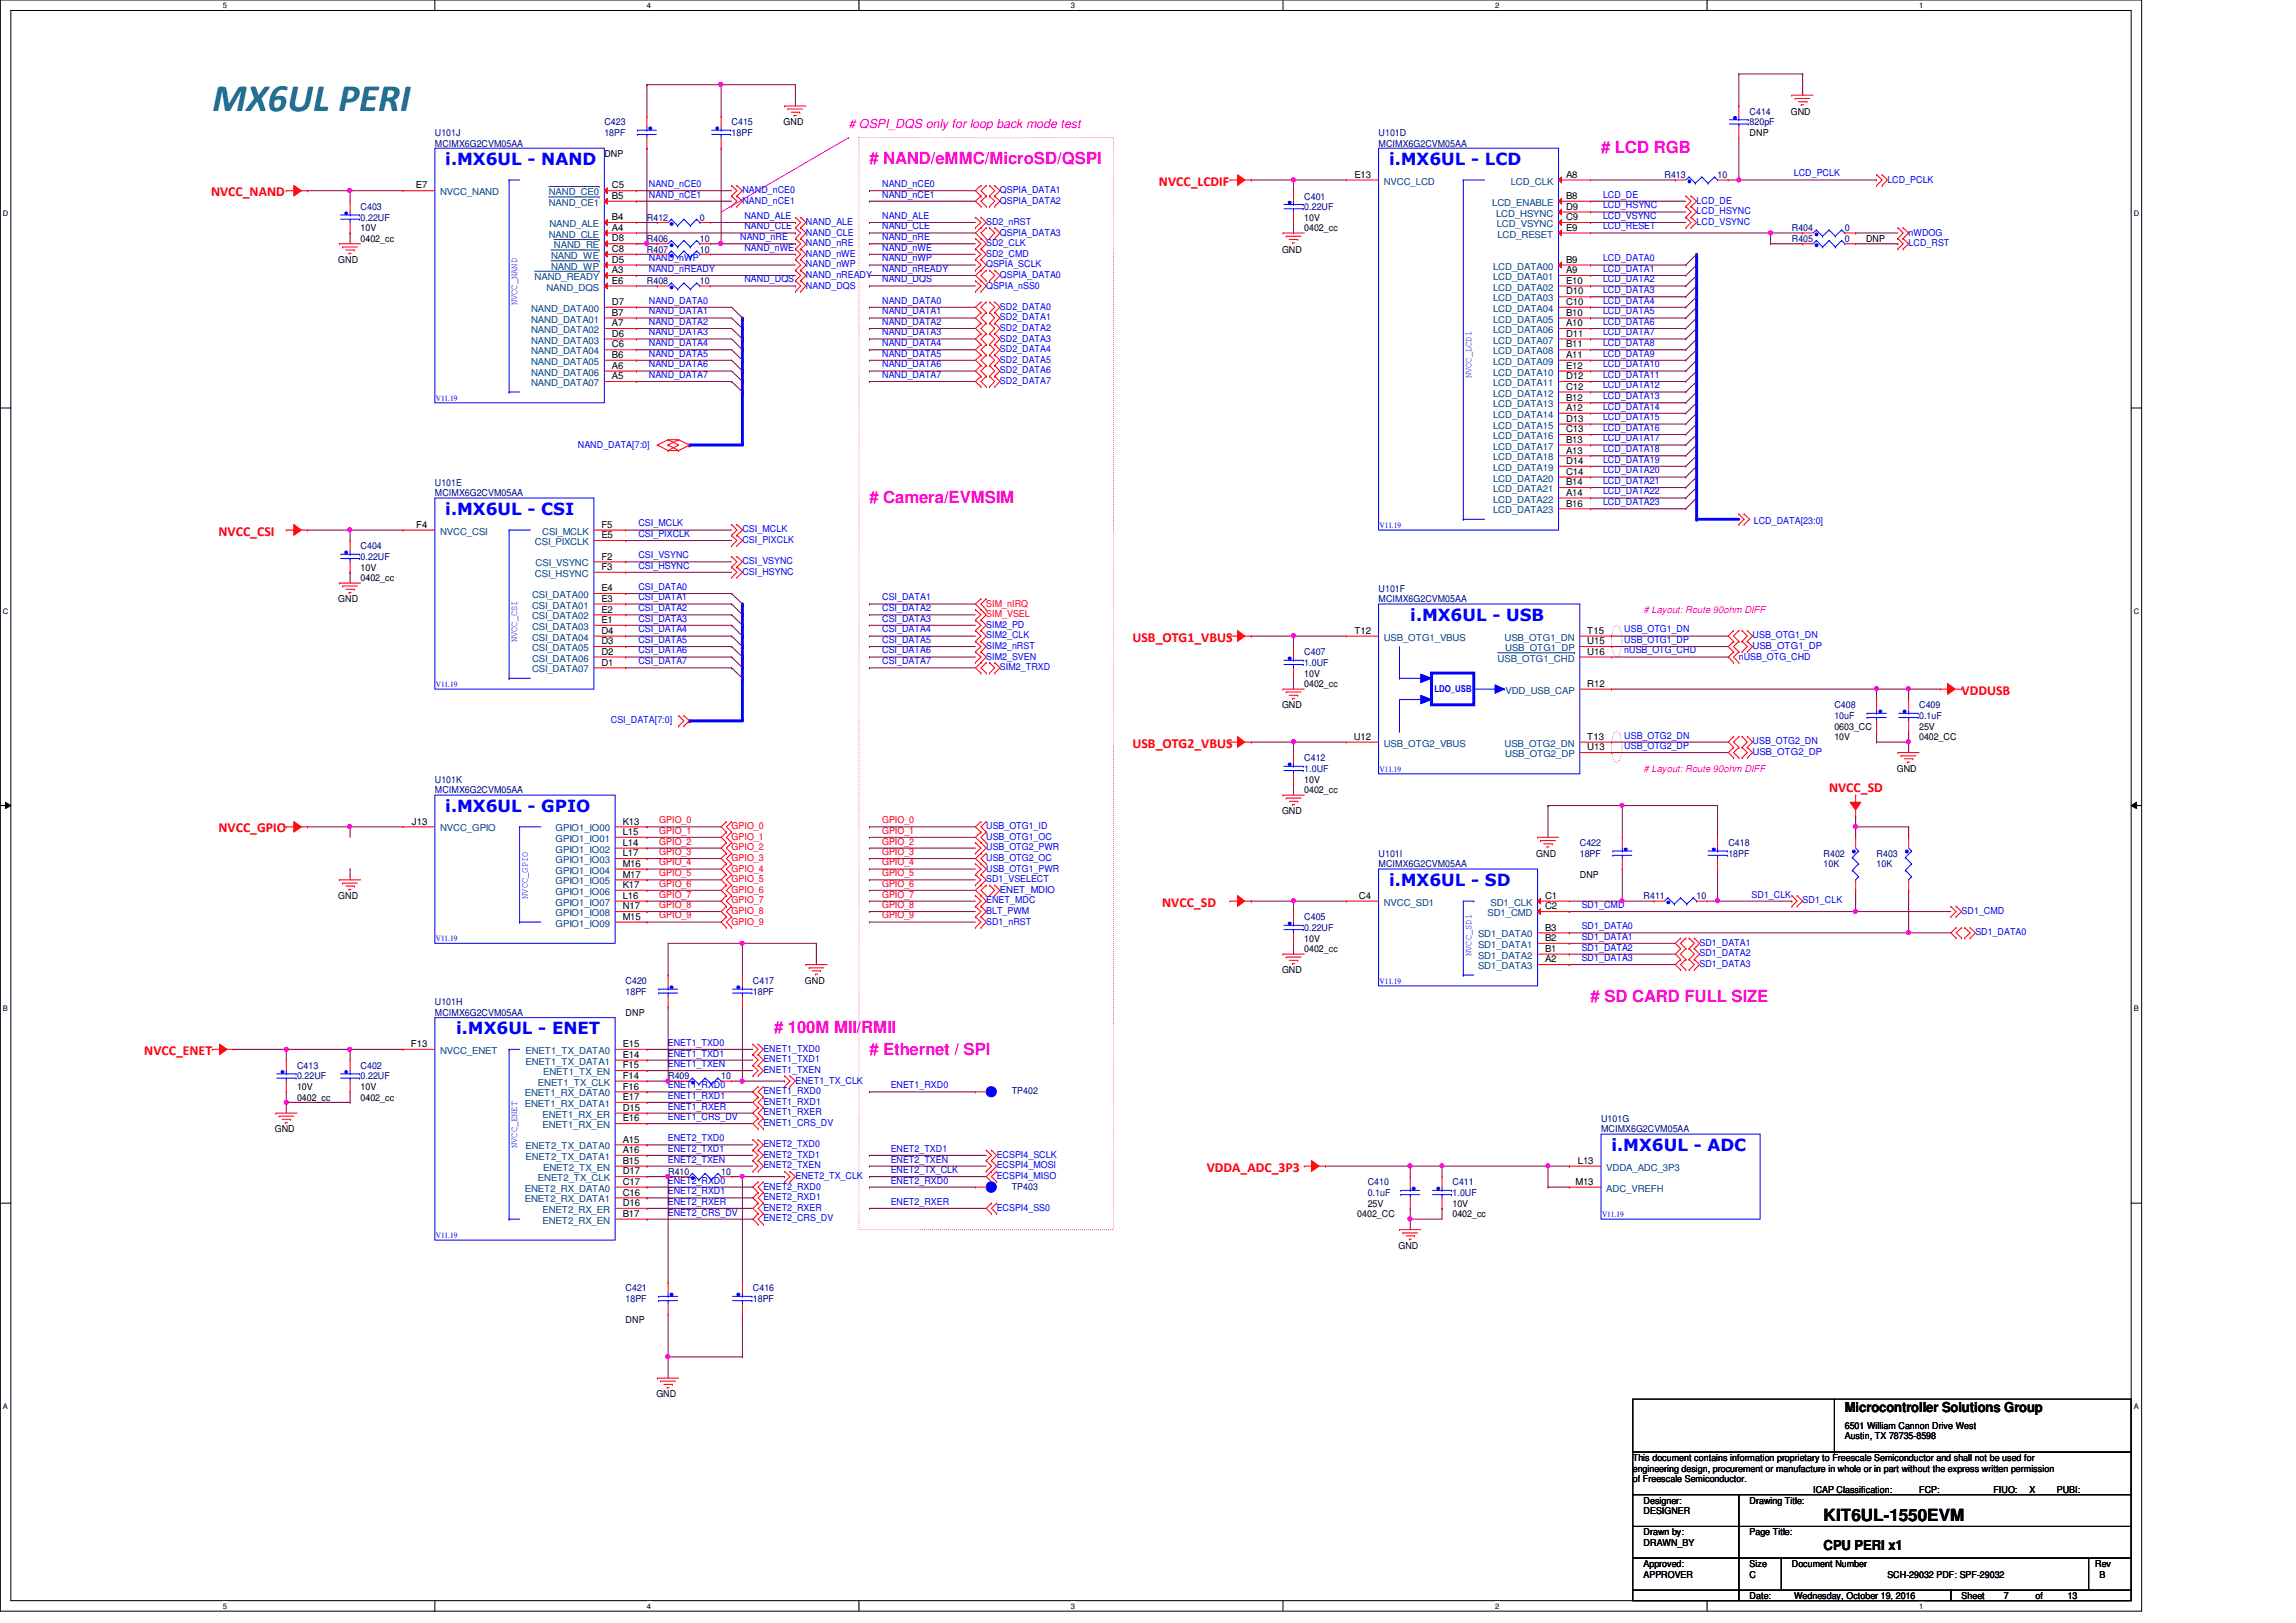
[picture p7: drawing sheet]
<svg xmlns="http://www.w3.org/2000/svg" width="297mm" height="210mm" viewBox="0 0 297 210" stroke-linecap="round" stroke-linejoin="round" font-family="sans-serif">
<defs><g id="words">
<text font-size="5" fill="#008080" x="27.5" y="14.4">MX6UL PERI</text>
<g font-size="2.2" fill="#00f">
<text x="57.6" y="21.3">i.MX6UL - NAND</text>
<text x="179.7" y="21.3">i.MX6UL - LCD</text>
<text x="57.6" y="66.6">i.MX6UL - CSI</text>
<text x="182.5" y="80.3">i.MX6UL - USB</text>
<text x="57.6" y="105">i.MX6UL - GPIO</text>
<text x="179.7" y="114.6">i.MX6UL - SD</text>
<text x="59" y="133.8">i.MX6UL - ENET</text>
<text x="208.5" y="148.9">i.MX6UL - ADC</text>
</g>
<g font-size="2.2" fill="#f0f">
<text x="112.5" y="21.2"># NAND/eMMC/MicroSD/QSPI</text>
<text x="207.1" y="19.9"># LCD RGB</text>
<text x="112.5" y="65.1"># Camera/EVMSIM</text>
<text x="205.8" y="129.6"># SD CARD FULL SIZE</text>
<text x="100.2" y="133.7"># 100M MII/RMII</text>
<text x="112.5" y="136.4"># Ethernet / SPI</text>
</g>
<text font-size="2.2" x="235.9" y="196.8">KIT6UL-1550EVM</text>
<g font-size="1.8" fill="#f00">
<text x="27.3" y="25.4">NVCC_NAND</text>
<text x="149.9" y="24">NVCC_LCDIF</text>
<text x="28.3" y="69.3">NVCC_CSI</text>
<text x="146.5" y="83">USB_OTG1_VBUS</text>
<text x="253.8" y="89.9">VDDUSB</text>
<text x="146.5" y="96.7">USB_OTG2_VBUS</text>
<text x="28.3" y="107.7">NVCC_GPIO</text>
<text x="236.6" y="102.5">NVCC_SD</text>
<text x="150.4" y="117.3">NVCC_SD</text>
<text x="18.7" y="136.5">NVCC_ENET</text>
<text x="156.1" y="151.6">VDDA_ADC_3P3</text>
</g>
<g font-size="1.8">
<text x="238.7" y="182.7">Microcontroller Solutions Group</text>
<text x="235.9" y="200.5">CPU PERI x1</text>
</g>
<text font-size="1.6" fill="#f0f" x="109.8" y="16.6"># QSPI_DQS only for loop back mode test</text>
<g font-size="1.2" fill="#000080">
<text x="56.3" y="17.6">U101J</text>
<text x="78.2" y="16.2">C423</text>
<text x="78.2" y="17.6">18PF</text>
<text x="94.7" y="16.2">C415</text>
<text x="94.7" y="17.6">18PF</text>
<text x="178.3" y="17.6">U101D</text>
<text x="226.4" y="14.9">C414</text>
<text x="226.4" y="16.2">820pF</text>
<text x="56.3" y="19">MCIMX6G2CVM05AA</text>
<text x="178.3" y="19">MCIMX6G2CVM05AA</text>
<text x="215.3" y="23.1">R413</text>
<text x="222.2" y="23.1">10</text>
<text x="46.6" y="27.2">C403</text>
<text x="46.6" y="28.6">0.22UF</text>
<text x="83.7" y="28.6">R412</text>
<text x="90.5" y="28.6">0</text>
<text x="168.7" y="25.8">C401</text>
<text x="168.7" y="27.2">0.22UF</text>
<text x="231.8" y="29.9">R404</text>
<text x="238.7" y="29.9">0</text>
<text x="83.7" y="31.3">R406</text>
<text x="83.7" y="32.7">R407</text>
<text x="90.5" y="31.3">10</text>
<text x="90.5" y="32.7">10</text>
<text x="231.8" y="31.3">R405</text>
<text x="238.7" y="31.3">0</text>
<text x="83.7" y="36.8">R408</text>
<text x="90.5" y="36.8">10</text>
<text x="56.3" y="62.9">U101E</text>
<text x="56.3" y="64.2">MCIMX6G2CVM05AA</text>
<text x="46.6" y="71.1">C404</text>
<text x="46.6" y="72.4">0.22UF</text>
<text x="178.3" y="76.6">U101F</text>
<text x="178.3" y="77.9">MCIMX6G2CVM05AA</text>
<text x="168.7" y="84.8">C407</text>
<text x="168.7" y="86.1">1.0UF</text>
<text x="237.3" y="91.7">C408</text>
<text x="237.3" y="93">10uF</text>
<text x="248.3" y="91.7">C409</text>
<text x="248.3" y="93">0.1uF</text>
<text x="56.3" y="101.3">U101K</text>
<text x="168.7" y="98.5">C412</text>
<text x="168.7" y="99.9">1.0UF</text>
<text x="56.3" y="102.6">MCIMX6G2CVM05AA</text>
<text x="178.3" y="110.9">U101I</text>
<text x="178.3" y="112.2">MCIMX6G2CVM05AA</text>
<text x="204.4" y="109.5">C422</text>
<text x="204.4" y="110.9">18PF</text>
<text x="223.6" y="109.5">C418</text>
<text x="223.6" y="110.9">18PF</text>
<text x="235.9" y="110.9">R402</text>
<text x="235.9" y="112.2">10K</text>
<text x="242.8" y="110.9">R403</text>
<text x="242.8" y="112.2">10K</text>
<text x="168.7" y="119.1">C405</text>
<text x="212.6" y="116.3">R411</text>
<text x="219.5" y="116.3">10</text>
<text x="168.7" y="120.4">0.22UF</text>
<text x="56.3" y="130">U101H</text>
<text x="56.3" y="131.4">MCIMX6G2CVM05AA</text>
<text x="80.9" y="127.3">C420</text>
<text x="80.9" y="128.7">18PF</text>
<text x="97.4" y="127.3">C417</text>
<text x="97.4" y="128.7">18PF</text>
<text x="38.4" y="138.3">C413</text>
<text x="38.4" y="139.7">0.22UF</text>
<text x="46.6" y="138.3">C402</text>
<text x="46.6" y="139.7">0.22UF</text>
<text x="86.4" y="139.7">R409</text>
<text x="93.3" y="139.7">10</text>
<text x="130.9" y="141.6">TP402</text>
<text x="207.1" y="145.2">U101G</text>
<text x="207.1" y="146.5">MCIMX6G2CVM05AA</text>
<text x="86.4" y="152">R410</text>
<text x="93.3" y="152">10</text>
<text x="130.9" y="153.9">TP403</text>
<text x="176.9" y="153.4">C410</text>
<text x="176.9" y="154.7">0.1uF</text>
<text x="187.9" y="153.4">C411</text>
<text x="187.9" y="154.7">1.0UF</text>
<text x="80.9" y="167.1">C421</text>
<text x="97.4" y="167.1">C416</text>
<text x="80.9" y="168.4">18PF</text>
<text x="97.4" y="168.4">18PF</text>
</g>
<g font-size="1.2">
<text x="101.4" y="16.2">GND</text>
<text x="226.4" y="17.6">DNP</text>
<text x="231.7" y="14.9">GND</text>
<text x="78.2" y="20.3">DNP</text>
<text x="175.2" y="23">E13</text>
<text x="202.6" y="23">A8</text>
<text x="46.6" y="29.9">10V</text>
<text x="53.8" y="24.4">E7</text>
<text x="79.2" y="24.4">C5</text>
<text x="79.2" y="25.7">B5</text>
<text x="79.2" y="28.5">B4</text>
<text x="79.2" y="29.8">A4</text>
<text x="168.7" y="28.6">10V</text>
<text x="168.7" y="29.9">0402_cc</text>
<text x="202.6" y="29.8">E9</text>
<text x="202.6" y="27.1">D9</text>
<text x="202.6" y="25.7">B8</text>
<text x="202.6" y="28.5">C9</text>
<text x="43.8" y="34">GND</text>
<text x="46.6" y="31.3">0402_cc</text>
<text x="79.2" y="31.2">D8</text>
<text x="79.2" y="35.3">A3</text>
<text x="79.2" y="32.6">C8</text>
<text x="79.2" y="34">D5</text>
<text x="165.9" y="32.7">GND</text>
<text x="202.6" y="34">B9</text>
<text x="202.6" y="35.3">A9</text>
<text x="241.4" y="31.3">DNP</text>
<text x="79.2" y="39.5">D7</text>
<text x="79.2" y="40.9">B7</text>
<text x="79.2" y="36.7">E6</text>
<text x="202.6" y="36.7">E10</text>
<text x="202.6" y="38.1">D10</text>
<text x="202.6" y="39.5">C10</text>
<text x="202.6" y="40.9">B10</text>
<text x="79.2" y="42.2">A7</text>
<text x="79.2" y="43.6">D6</text>
<text x="79.2" y="45">C6</text>
<text x="79.2" y="46.3">B6</text>
<text x="79.2" y="47.7">A6</text>
<text x="202.6" y="42.2">A10</text>
<text x="202.6" y="43.6">D11</text>
<text x="202.6" y="45">B11</text>
<text x="202.6" y="46.3">A11</text>
<text x="202.6" y="47.7">E12</text>
<text x="79.2" y="49.1">A5</text>
<text x="202.6" y="49.1">D12</text>
<text x="202.6" y="50.4">C12</text>
<text x="202.6" y="51.8">B12</text>
<text x="202.6" y="53.2">A12</text>
<text x="202.6" y="54.6">D13</text>
<text x="202.6" y="55.9">C13</text>
<text x="202.6" y="57.3">B13</text>
<text x="202.6" y="58.7">A13</text>
<text x="202.6" y="60">D14</text>
<text x="202.6" y="61.4">C14</text>
<text x="202.6" y="62.8">B14</text>
<text x="202.6" y="64.1">A14</text>
<text x="202.6" y="65.5">B16</text>
<text x="53.8" y="68.3">F4</text>
<text x="77.8" y="69.6">E5</text>
<text x="77.8" y="68.3">F5</text>
<text x="43.8" y="77.9">GND</text>
<text x="46.6" y="73.8">10V</text>
<text x="46.6" y="75.2">0402_cc</text>
<text x="77.8" y="72.4">F2</text>
<text x="77.8" y="76.5">E4</text>
<text x="77.8" y="73.7">F3</text>
<text x="77.8" y="77.9">E3</text>
<text x="77.8" y="79.2">E2</text>
<text x="77.8" y="80.6">E1</text>
<text x="77.8" y="82">D4</text>
<text x="77.8" y="83.4">D3</text>
<text x="175.2" y="82">T12</text>
<text x="205.4" y="82">T15</text>
<text x="205.4" y="83.4">U15</text>
<text x="77.8" y="84.7">D2</text>
<text x="77.8" y="86.1">D1</text>
<text x="168.7" y="87.5">10V</text>
<text x="168.7" y="88.9">0402_cc</text>
<text x="205.4" y="84.7">U16</text>
<text x="205.4" y="88.9">R12</text>
<text x="165.9" y="91.7">GND</text>
<text x="175.1" y="95.7">U12</text>
<text x="205.4" y="95.7">T13</text>
<text x="237.3" y="94.4">0603_CC</text>
<text x="237.3" y="95.8">10V</text>
<text x="248.3" y="95.8">0402_CC</text>
<text x="248.3" y="94.4">25V</text>
<text x="168.7" y="101.3">10V</text>
<text x="205.4" y="97.1">U13</text>
<text x="245.4" y="99.9">GND</text>
<text x="53.3" y="106.7">J13</text>
<text x="80.6" y="106.7">K13</text>
<text x="165.9" y="105.4">GND</text>
<text x="168.7" y="102.6">0402_cc</text>
<text x="80.6" y="108">L15</text>
<text x="80.6" y="109.4">L14</text>
<text x="80.6" y="110.8">L17</text>
<text x="80.6" y="112.1">M16</text>
<text x="80.6" y="113.5">M17</text>
<text x="198.8" y="110.9">GND</text>
<text x="204.4" y="113.6">DNP</text>
<text x="43.8" y="116.3">GND</text>
<text x="80.6" y="114.9">K17</text>
<text x="80.6" y="116.3">L16</text>
<text x="80.6" y="117.6">N17</text>
<text x="80.6" y="119">M15</text>
<text x="175.8" y="116.3">C4</text>
<text x="199.9" y="117.6">C2</text>
<text x="199.9" y="116.3">C1</text>
<text x="165.9" y="125.9">GND</text>
<text x="168.7" y="121.8">10V</text>
<text x="168.7" y="123.2">0402_cc</text>
<text x="199.9" y="120.4">B3</text>
<text x="199.9" y="121.8">B2</text>
<text x="199.9" y="123.1">B1</text>
<text x="199.9" y="124.5">A2</text>
<text x="80.9" y="131.4">DNP</text>
<text x="104.1" y="127.3">GND</text>
<text x="53.2" y="135.5">F13</text>
<text x="80.6" y="135.5">E15</text>
<text x="80.6" y="136.9">E14</text>
<text x="38.4" y="141">10V</text>
<text x="38.4" y="142.4">0402_cc</text>
<text x="46.6" y="141">10V</text>
<text x="46.6" y="142.4">0402_cc</text>
<text x="80.6" y="142.3">E17</text>
<text x="80.6" y="138.2">F15</text>
<text x="80.6" y="139.6">F14</text>
<text x="80.6" y="143.7">D15</text>
<text x="80.6" y="141">F16</text>
<text x="35.6" y="146.5">GND</text>
<text x="80.6" y="145.1">E16</text>
<text x="80.6" y="147.8">A15</text>
<text x="80.6" y="149.2">A16</text>
<text x="80.6" y="150.6">B15</text>
<text x="80.6" y="151.9">D17</text>
<text x="80.6" y="153.3">C17</text>
<text x="80.6" y="154.7">C16</text>
<text x="203.8" y="153.3">M13</text>
<text x="204.1" y="150.6">L13</text>
<text x="80.6" y="156">D16</text>
<text x="80.6" y="157.4">B17</text>
<text x="175.6" y="157.5">0402_CC</text>
<text x="176.9" y="156.1">25V</text>
<text x="180.9" y="161.6">GND</text>
<text x="187.9" y="156.1">10V</text>
<text x="187.9" y="157.5">0402_cc</text>
<text x="80.9" y="171.2">DNP</text>
<text x="84.9" y="180.8">GND</text>
<text x="238.7" y="184.9">6501 William Cannon Drive West</text>
<text x="211.2" y="189">This document contains information proprietary to Freescale Semiconductor and shall not be used for</text>
<text x="211.2" y="190.4">engineering design, procurement or manufacture in whole or in part without the express written permission</text>
<text x="211.2" y="191.8">of Freescale Semiconductor.</text>
<text x="238.7" y="186.2">Austin, TX 78735-8598</text>
<text x="212.6" y="194.5">Designer:</text>
<text x="212.6" y="195.9">DESIGNER</text>
<text x="226.4" y="194.5">Drawing Title:</text>
<text x="234.6" y="193.2">ICAP Classification:</text>
<text x="248.3" y="193.2">FCP: ____</text>
<text x="257.9" y="193.2">FIUO:</text>
<text x="262.5" y="193.2">X</text>
<text x="266.1" y="193.2">PUBI:</text>
<text x="270.2" y="193.2">____</text>
<text x="212.6" y="198.6">Drawn by:</text>
<text x="212.6" y="202.7">Approved:</text>
<text x="212.6" y="200">DRAWN_BY</text>
<text x="226.4" y="202.7">Size</text>
<text x="226.4" y="198.6">Page Title:</text>
<text x="231.8" y="202.7">Document Number</text>
<text x="271.1" y="202.7">Rev</text>
<text x="212.6" y="204.1">APPROVER</text>
<text x="226.4" y="206.9">Date:</text>
<text x="226.4" y="204.1">C</text>
<text x="232.1" y="206.9">Wednesday, October 19, 2016</text>
<text x="244.2" y="204.1">SCH-29032 PDF: SPF-29032</text>
<text x="253.8" y="206.9">Sheet</text>
<text x="259.2" y="206.9">7</text>
<text x="263.4" y="206.9">of</text>
<text x="267.5" y="206.9">13</text>
<text x="271.6" y="204.1">B</text>
</g>
<g font-size="1.2" fill="#004080">
<text x="179" y="23.9">NVCC_LCD</text>
<text x="195.4" y="23.9">LCD_CLK</text>
<text x="56.9" y="25.3">NVCC_NAND</text>
<text x="71" y="25.3">NAND_CE0</text>
<text x="71" y="26.6">NAND_CE1</text>
<text x="71.1" y="29.4">NAND_ALE</text>
<text x="193" y="26.6">LCD_ENABLE</text>
<text x="193.5" y="28">LCD_HSYNC</text>
<text x="193.6" y="29.4">LCD_VSYNC</text>
<text x="71" y="30.7">NAND_CLE</text>
<text x="71.3" y="33.5">NAND_WE</text>
<text x="71.3" y="34.9">NAND_WP</text>
<text x="71.7" y="32.1">NAND_RE</text>
<text x="193.2" y="34.9">LCD_DATA00</text>
<text x="193.7" y="30.7">LCD_RESET</text>
<text x="68.7" y="40.3">NAND_DATA00</text>
<text x="68.7" y="41.7">NAND_DATA01</text>
<text x="69.2" y="36.2">NAND_READY</text>
<text x="70.7" y="37.6">NAND_DQS</text>
<text x="193.2" y="36.2">LCD_DATA01</text>
<text x="193.2" y="37.6">LCD_DATA02</text>
<text x="193.2" y="39">LCD_DATA03</text>
<text x="193.2" y="40.3">LCD_DATA04</text>
<text x="193.2" y="41.7">LCD_DATA05</text>
<text x="68.7" y="43.1">NAND_DATA02</text>
<text x="68.7" y="44.4">NAND_DATA03</text>
<text x="68.7" y="45.8">NAND_DATA04</text>
<text x="68.7" y="47.2">NAND_DATA05</text>
<text x="193.2" y="43.1">LCD_DATA06</text>
<text x="193.2" y="44.4">LCD_DATA07</text>
<text x="193.2" y="45.8">LCD_DATA08</text>
<text x="193.2" y="47.2">LCD_DATA09</text>
<text x="68.7" y="48.6">NAND_DATA06</text>
<text x="68.7" y="50">NAND_DATA07</text>
<text x="193.2" y="48.6">LCD_DATA10</text>
<text x="193.2" y="50">LCD_DATA11</text>
<text x="193.2" y="51.3">LCD_DATA12</text>
<text x="193.2" y="52.7">LCD_DATA13</text>
<text x="193.2" y="54.1">LCD_DATA14</text>
<text x="193.2" y="55.5">LCD_DATA15</text>
<text x="193.2" y="56.8">LCD_DATA16</text>
<text x="193.2" y="58.2">LCD_DATA17</text>
<text x="193.2" y="59.6">LCD_DATA18</text>
<text x="193.2" y="60.9">LCD_DATA19</text>
<text x="193.2" y="62.3">LCD_DATA20</text>
<text x="193.2" y="63.7">LCD_DATA21</text>
<text x="193.2" y="65">LCD_DATA22</text>
<text x="56.9" y="69.2">NVCC_CSI</text>
<text x="69.2" y="70.5">CSI_PIXCLK</text>
<text x="70.1" y="69.2">CSI_MCLK</text>
<text x="193.2" y="66.4">LCD_DATA23</text>
<text x="68.8" y="77.4">CSI_DATA00</text>
<text x="69.2" y="74.6">CSI_HSYNC</text>
<text x="69.3" y="73.3">CSI_VSYNC</text>
<text x="68.8" y="78.7">CSI_DATA01</text>
<text x="68.8" y="80.1">CSI_DATA02</text>
<text x="68.8" y="81.5">CSI_DATA03</text>
<text x="68.8" y="82.9">CSI_DATA04</text>
<text x="179" y="82.9">USB_OTG1_VBUS</text>
<text x="194.6" y="82.9">USB_OTG1_DN</text>
<text x="68.8" y="84.2">CSI_DATA05</text>
<text x="68.8" y="85.6">CSI_DATA06</text>
<text x="68.8" y="87">CSI_DATA07</text>
<text x="193.8" y="85.6">USB_OTG1_CHD</text>
<text x="194.7" y="84.2">USB_OTG1_DP</text>
<text x="194.8" y="89.7">VDD_USB_CAP</text>
<text x="179" y="96.6">USB_OTG2_VBUS</text>
<text x="194.6" y="96.6">USB_OTG2_DN</text>
<text x="194.7" y="98">USB_OTG2_DP</text>
<text x="56.9" y="107.6">NVCC_GPIO</text>
<text x="71.9" y="107.6">GPIO1_IO00</text>
<text x="71.9" y="108.9">GPIO1_IO01</text>
<text x="71.9" y="110.3">GPIO1_IO02</text>
<text x="71.9" y="111.7">GPIO1_IO03</text>
<text x="71.9" y="113">GPIO1_IO04</text>
<text x="71.9" y="114.4">GPIO1_IO05</text>
<text x="71.9" y="115.8">GPIO1_IO06</text>
<text x="71.9" y="117.2">GPIO1_IO07</text>
<text x="71.9" y="118.5">GPIO1_IO08</text>
<text x="71.9" y="119.9">GPIO1_IO09</text>
<text x="179" y="117.2">NVCC_SD1</text>
<text x="192.4" y="118.5">SD1_CMD</text>
<text x="192.8" y="117.2">SD1_CLK</text>
<text x="191.2" y="121.3">SD1_DATA0</text>
<text x="191.2" y="122.6">SD1_DATA1</text>
<text x="191.2" y="124">SD1_DATA2</text>
<text x="191.2" y="125.4">SD1_DATA3</text>
<text x="56.9" y="136.4">NVCC_ENET</text>
<text x="68" y="136.4">ENET1_TX_DATA0</text>
<text x="68" y="137.8">ENET1_TX_DATA1</text>
<text x="67.9" y="143.2">ENET1_RX_DATA1</text>
<text x="67.9" y="141.9">ENET1_RX_DATA0</text>
<text x="69.6" y="140.5">ENET1_TX_CLK</text>
<text x="70.3" y="139.1">ENET1_TX_EN</text>
<text x="68" y="148.7">ENET2_TX_DATA0</text>
<text x="70.2" y="144.6">ENET1_RX_ER</text>
<text x="70.2" y="146">ENET1_RX_EN</text>
<text x="67.9" y="154.2">ENET2_RX_DATA0</text>
<text x="67.9" y="155.6">ENET2_RX_DATA1</text>
<text x="68" y="150.1">ENET2_TX_DATA1</text>
<text x="69.6" y="152.8">ENET2_TX_CLK</text>
<text x="70.3" y="151.5">ENET2_TX_EN</text>
<text x="207.8" y="154.2">ADC_VREFH</text>
<text x="207.8" y="151.5">VDDA_ADC_3P3</text>
<text x="70.2" y="156.9">ENET2_RX_ER</text>
<text x="70.2" y="158.3">ENET2_RX_EN</text>
</g>
<g font-size="1.2" fill="#00f">
<text x="232.1" y="22.8">LCD_PCLK</text>
<text x="244.2" y="23.6">LCD_PCLK</text>
<text x="83.9" y="24.2">NAND_nCE0</text>
<text x="83.9" y="25.6">NAND_nCE1</text>
<text x="96.1" y="25">NAND_nCE0</text>
<text x="96.1" y="26.4">NAND_nCE1</text>
<text x="96.3" y="29.7">NAND_CLE</text>
<text x="96.3" y="28.3">NAND_ALE</text>
<text x="104.3" y="29.1">NAND_ALE</text>
<text x="114.1" y="28.3">NAND_ALE</text>
<text x="114.1" y="29.7">NAND_CLE</text>
<text x="114.1" y="25.6">NAND_nCE1</text>
<text x="114.1" y="24.2">NAND_nCE0</text>
<text x="127.6" y="29.1">SD2_nRST</text>
<text x="129.4" y="25">QSPIA_DATA1</text>
<text x="129.4" y="26.4">QSPIA_DATA2</text>
<text x="207.4" y="25.6">LCD_DE</text>
<text x="207.4" y="27">LCD_HSYNC</text>
<text x="207.4" y="28.3">LCD_VSYNC</text>
<text x="207.4" y="29.7">LCD_RESET</text>
<text x="219.5" y="26.4">LCD_DE</text>
<text x="219.5" y="27.7">LCD_HSYNC</text>
<text x="219.5" y="29.1">LCD_VSYNC</text>
<text x="83.9" y="33.8">NAND_nWP</text>
<text x="83.9" y="35.2">NAND_nREADY</text>
<text x="95.8" y="31.1">NAND_nRE</text>
<text x="96.3" y="32.4">NAND_nWE</text>
<text x="104.3" y="30.5">NAND_CLE</text>
<text x="104.3" y="34.6">NAND_nWP</text>
<text x="104.3" y="31.8">NAND_nRE</text>
<text x="104.3" y="33.2">NAND_nWE</text>
<text x="104.3" y="36">NAND_nREADY</text>
<text x="114.1" y="31.1">NAND_nRE</text>
<text x="114.1" y="32.4">NAND_nWE</text>
<text x="114.1" y="33.8">NAND_nWP</text>
<text x="114.1" y="35.2">NAND_nREADY</text>
<text x="127.6" y="33.2">SD2_CMD</text>
<text x="127.6" y="31.8">SD2_CLK</text>
<text x="127.6" y="34.6">QSPIA_SCLK</text>
<text x="129.4" y="30.5">QSPIA_DATA3</text>
<text x="129.4" y="36">QSPIA_DATA0</text>
<text x="207.4" y="33.8">LCD_DATA0</text>
<text x="207.4" y="35.2">LCD_DATA1</text>
<text x="246.9" y="30.5">nWDOG</text>
<text x="246.9" y="31.8">LCD_RST</text>
<text x="66.9" y="39.5" transform="rotate(-90 66.9 39.5)">NVCC_NAND</text>
<text x="83.9" y="40.7">NAND_DATA1</text>
<text x="83.9" y="39.3">NAND_DATA0</text>
<text x="96.3" y="36.5">NAND_DQS</text>
<text x="104.3" y="37.3">NAND_DQS</text>
<text x="114.1" y="36.5">NAND_DQS</text>
<text x="114.1" y="40.7">NAND_DATA1</text>
<text x="114.1" y="39.3">NAND_DATA0</text>
<text x="127.6" y="37.3">QSPIA_nSS0</text>
<text x="129.4" y="41.4">SD2_DATA1</text>
<text x="129.4" y="40.1">SD2_DATA0</text>
<text x="207.4" y="36.5">LCD_DATA2</text>
<text x="207.4" y="37.9">LCD_DATA3</text>
<text x="207.4" y="39.3">LCD_DATA4</text>
<text x="207.4" y="40.7">LCD_DATA5</text>
<text x="83.9" y="47.5">NAND_DATA6</text>
<text x="83.9" y="44.8">NAND_DATA4</text>
<text x="83.9" y="43.4">NAND_DATA3</text>
<text x="83.9" y="42">NAND_DATA2</text>
<text x="83.9" y="46.1">NAND_DATA5</text>
<text x="114.1" y="47.5">NAND_DATA6</text>
<text x="114.1" y="44.8">NAND_DATA4</text>
<text x="114.1" y="43.4">NAND_DATA3</text>
<text x="114.1" y="42">NAND_DATA2</text>
<text x="114.1" y="46.1">NAND_DATA5</text>
<text x="129.4" y="42.8">SD2_DATA2</text>
<text x="129.4" y="44.2">SD2_DATA3</text>
<text x="129.4" y="45.6">SD2_DATA4</text>
<text x="129.4" y="46.9">SD2_DATA5</text>
<text x="207.4" y="42">LCD_DATA6</text>
<text x="207.4" y="43.4">LCD_DATA7</text>
<text x="207.4" y="44.8">LCD_DATA8</text>
<text x="207.4" y="46.1">LCD_DATA9</text>
<text x="207.4" y="47.5">LCD_DATA10</text>
<text x="83.9" y="48.9">NAND_DATA7</text>
<text x="114.1" y="48.9">NAND_DATA7</text>
<text x="129.4" y="48.3">SD2_DATA6</text>
<text x="129.4" y="49.7">SD2_DATA7</text>
<text x="190.4" y="48.9" transform="rotate(-90 190.4 48.9)">NVCC_LCD1</text>
<text x="207.4" y="48.9">LCD_DATA11</text>
<text x="207.4" y="50.2">LCD_DATA12</text>
<text x="207.4" y="51.6">LCD_DATA13</text>
<text x="207.4" y="53">LCD_DATA14</text>
<text x="74.8" y="57.9">NAND_DATA[7:0]</text>
<text x="207.4" y="54.4">LCD_DATA15</text>
<text x="207.4" y="55.8">LCD_DATA16</text>
<text x="207.4" y="57.1">LCD_DATA17</text>
<text x="207.4" y="58.5">LCD_DATA18</text>
<text x="207.4" y="59.9">LCD_DATA19</text>
<text x="207.4" y="61.3">LCD_DATA20</text>
<text x="207.4" y="62.6">LCD_DATA21</text>
<text x="207.4" y="64">LCD_DATA22</text>
<text x="207.4" y="65.4">LCD_DATA23</text>
<text x="82.6" y="68.1">CSI_MCLK</text>
<text x="82.6" y="69.5">CSI_PIXCLK</text>
<text x="96.1" y="68.9">CSI_MCLK</text>
<text x="96.1" y="70.3">CSI_PIXCLK</text>
<text x="226.9" y="67.8">LCD_DATA[23:0]</text>
<text x="82.6" y="72.2">CSI_VSYNC</text>
<text x="82.6" y="73.6">CSI_HSYNC</text>
<text x="82.6" y="76.3">CSI_DATA0</text>
<text x="82.6" y="77.7">CSI_DATA1</text>
<text x="96.1" y="73">CSI_VSYNC</text>
<text x="96.1" y="74.4">CSI_HSYNC</text>
<text x="114.1" y="77.7">CSI_DATA1</text>
<text x="66.9" y="83.1" transform="rotate(-90 66.9 83.1)">NVCC_CSI</text>
<text x="82.6" y="79.1">CSI_DATA2</text>
<text x="82.6" y="80.4">CSI_DATA3</text>
<text x="82.6" y="81.8">CSI_DATA4</text>
<text x="82.6" y="83.2">CSI_DATA5</text>
<text x="114.1" y="80.4">CSI_DATA3</text>
<text x="114.1" y="81.8">CSI_DATA4</text>
<text x="114.1" y="83.2">CSI_DATA5</text>
<text x="114.1" y="79.1">CSI_DATA2</text>
<text x="127.6" y="81.2">SIM2_PD</text>
<text x="127.6" y="82.6">SIM2_CLK</text>
<text x="127.6" y="84">SIM2_nRST</text>
<text x="210.1" y="81.8">USB_OTG1_DN</text>
<text x="210.1" y="83.2">USB_OTG1_DP</text>
<text x="226.7" y="84">USB_OTG1_DP</text>
<text x="226.7" y="82.6">USB_OTG1_DN</text>
<text x="82.6" y="84.5">CSI_DATA6</text>
<text x="82.6" y="85.9">CSI_DATA7</text>
<text x="114.1" y="84.5">CSI_DATA6</text>
<text x="114.1" y="85.9">CSI_DATA7</text>
<text x="127.6" y="85.3">SIM2_SVEN</text>
<text x="129.4" y="86.7">SIM2_TRXD</text>
<text x="185.6" y="89.6">LDO_USB</text>
<text x="210.1" y="84.5">nUSB_OTG_CHD</text>
<text x="225" y="85.3">nUSB_OTG_CHD</text>
<text x="79" y="93.6">CSI_DATA[7:0]</text>
<text x="210.1" y="95.5">USB_OTG2_DN</text>
<text x="210.1" y="96.9">USB_OTG2_DP</text>
<text x="226.7" y="97.7">USB_OTG2_DP</text>
<text x="226.7" y="96.3">USB_OTG2_DN</text>
<text x="127.6" y="107.3">USB_OTG1_ID</text>
<text x="127.6" y="108.7">USB_OTG1_OC</text>
<text x="127.6" y="110">USB_OTG2_PWR</text>
<text x="127.6" y="111.4">USB_OTG2_OC</text>
<text x="127.6" y="112.8">USB_OTG1_PWR</text>
<text x="68.3" y="116.3" transform="rotate(-90 68.3 116.3)">NVCC_GPIO</text>
<text x="127.6" y="114.1">SD1_VSELECT</text>
<text x="127.6" y="116.9">ENET_MDC</text>
<text x="127.6" y="119.6">SD1_nRST</text>
<text x="127.6" y="118.3">BLT_PWM</text>
<text x="129.4" y="115.5">ENET_MDIO</text>
<text x="204.6" y="117.5">SD1_CMD</text>
<text x="226.6" y="116.1">SD1_CLK</text>
<text x="233.2" y="116.9">SD1_CLK</text>
<text x="253.8" y="118.3">SD1_CMD</text>
<text x="190.4" y="123.7" transform="rotate(-90 190.4 123.7)">NVCC_SD1</text>
<text x="204.6" y="124.3">SD1_DATA3</text>
<text x="204.6" y="121.6">SD1_DATA1</text>
<text x="204.6" y="123">SD1_DATA2</text>
<text x="204.6" y="120.2">SD1_DATA0</text>
<text x="219.9" y="122.4">SD1_DATA1</text>
<text x="219.9" y="123.7">SD1_DATA2</text>
<text x="219.9" y="125.1">SD1_DATA3</text>
<text x="255.6" y="121">SD1_DATA0</text>
<text x="86.4" y="135.3">ENET1_TXD0</text>
<text x="86.4" y="136.7">ENET1_TXD1</text>
<text x="98.8" y="136.1">ENET1_TXD0</text>
<text x="98.8" y="137.5">ENET1_TXD1</text>
<text x="86.4" y="140.8">ENET1_RXD0</text>
<text x="86.4" y="142.2">ENET1_RXD1</text>
<text x="86.4" y="143.6">ENET1_RXER</text>
<text x="86.4" y="138">ENET1_TXEN</text>
<text x="98.8" y="141.6">ENET1_RXD0</text>
<text x="98.8" y="143">ENET1_RXD1</text>
<text x="98.8" y="138.9">ENET1_TXEN</text>
<text x="102.9" y="140.2">ENET1_TX_CLK</text>
<text x="115.2" y="140.8">ENET1_RXD0</text>
<text x="66.9" y="148.5" transform="rotate(-90 66.9 148.5)">NVCC_ENET</text>
<text x="86.4" y="144.9">ENET1_CRS_DV</text>
<text x="86.4" y="147.7">ENET2_TXD0</text>
<text x="86.4" y="149">ENET2_TXD1</text>
<text x="98.8" y="145.7">ENET1_CRS_DV</text>
<text x="98.8" y="144.3">ENET1_RXER</text>
<text x="98.8" y="148.4">ENET2_TXD0</text>
<text x="98.8" y="149.8">ENET2_TXD1</text>
<text x="115.2" y="149">ENET2_TXD1</text>
<text x="128.9" y="149.8">ECSPI4_SCLK</text>
<text x="86.4" y="153.1">ENET2_RXD0</text>
<text x="86.4" y="154.5">ENET2_RXD1</text>
<text x="86.4" y="155.9">ENET2_RXER</text>
<text x="86.4" y="150.4">ENET2_TXEN</text>
<text x="98.8" y="153.9">ENET2_RXD0</text>
<text x="98.8" y="155.3">ENET2_RXD1</text>
<text x="98.8" y="151.2">ENET2_TXEN</text>
<text x="102.9" y="152.6">ENET2_TX_CLK</text>
<text x="115.2" y="151.8">ENET2_TX_CLK</text>
<text x="115.2" y="155.9">ENET2_RXER</text>
<text x="115.2" y="150.4">ENET2_TXEN</text>
<text x="115.2" y="153.1">ENET2_RXD0</text>
<text x="128.9" y="151.2">ECSPI4_MOSI</text>
<text x="128.9" y="152.6">ECSPI4_MISO</text>
<text x="86.4" y="157.3">ENET2_CRS_DV</text>
<text x="98.8" y="158">ENET2_CRS_DV</text>
<text x="98.8" y="156.7">ENET2_RXER</text>
<text x="128.9" y="156.7">ECSPI4_SS0</text>
</g>
<g font-size="1.2" fill="#f00">
<text x="127.6" y="78.5">SIM_nIRQ</text>
<text x="127.6" y="79.8">SIM_VSEL</text>
<text x="85.3" y="107.9">GPIO_1</text>
<text x="85.3" y="106.5">GPIO_0</text>
<text x="94.7" y="107.3">GPIO_0</text>
<text x="114.1" y="107.9">GPIO_1</text>
<text x="114.1" y="106.5">GPIO_0</text>
<text x="85.3" y="110.6">GPIO_3</text>
<text x="85.3" y="109.3">GPIO_2</text>
<text x="85.3" y="112">GPIO_4</text>
<text x="85.3" y="113.4">GPIO_5</text>
<text x="94.7" y="108.7">GPIO_1</text>
<text x="94.7" y="110">GPIO_2</text>
<text x="94.7" y="111.4">GPIO_3</text>
<text x="94.7" y="112.8">GPIO_4</text>
<text x="114.1" y="110.6">GPIO_3</text>
<text x="114.1" y="109.3">GPIO_2</text>
<text x="114.1" y="112">GPIO_4</text>
<text x="114.1" y="113.4">GPIO_5</text>
<text x="85.3" y="118.8">GPIO_9</text>
<text x="85.3" y="117.5">GPIO_8</text>
<text x="85.3" y="116.1">GPIO_7</text>
<text x="85.3" y="114.7">GPIO_6</text>
<text x="94.7" y="114.1">GPIO_5</text>
<text x="94.7" y="115.5">GPIO_6</text>
<text x="94.7" y="116.9">GPIO_7</text>
<text x="94.7" y="118.3">GPIO_8</text>
<text x="94.7" y="119.6">GPIO_9</text>
<text x="114.1" y="117.5">GPIO_8</text>
<text x="114.1" y="116.1">GPIO_7</text>
<text x="114.1" y="114.7">GPIO_6</text>
<text x="114.1" y="118.8">GPIO_9</text>
</g>
<g font-size="1.2" fill="#f0f">
<text x="212.6" y="79.3"># Layout: Route 90ohm DIFF</text>
<text x="212.6" y="99.9"># Layout: Route 90ohm DIFF</text>
</g>
<g font-size="1.1" fill="#00f">
<text x="56.4" y="51.9">V11.19</text>
<text x="178.5" y="68.3">V11.19</text>
<text x="56.4" y="88.9">V11.19</text>
<text x="178.5" y="99.9">V11.19</text>
<text x="56.4" y="121.8">V11.19</text>
<text x="178.5" y="127.3">V11.19</text>
<text x="56.4" y="160.2">V11.19</text>
<text x="207.3" y="157.4">V11.19</text>
</g>
<g font-size="1">
<text x="28.8" y="1">5</text>
<text x="83.7" y="1">4</text>
<text x="138.6" y="1">3</text>
<text x="193.4" y="1">2</text>
<text x="248.3" y="1">1</text>
<text x=".4" y="27.9">D</text>
<text x="276.1" y="27.9">D</text>
<text x=".4" y="79.4">C</text>
<text x="276.1" y="79.4">C</text>
<text x=".4" y="130.8">B</text>
<text x="276.1" y="130.8">B</text>
<text x=".4" y="182.2">A</text>
<text x="276.1" y="182.2">A</text>
<text x="28.8" y="208.1">5</text>
<text x="83.7" y="208.1">4</text>
<text x="138.6" y="208.1">3</text>
<text x="193.4" y="208.1">2</text>
<text x="248.3" y="208.1">1</text>
</g>
</g></defs>
<path d="M0 0h277.1v208.4h-277.1zM1.4 1.4h274.3v205.7h-274.3z" fill="none" stroke="#000" stroke-width=".13"/>
<g fill="#fff">
<path d="M28.8 .1h.6v1.1h-.6z"/>
<path d="M28.8 207.2h.6v1.1h-.6z"/>
</g>
<path d="M56.3 0v1.4M56.3 207.1v1.3" fill="none" stroke="#000" stroke-width=".13"/>
<g fill="#fff">
<path d="M83.7 .1h.5v1.1h-.5z"/>
<path d="M83.7 207.2h.5v1.1h-.5z"/>
</g>
<path d="M111.1 0v1.4M111.1 207.1v1.3" fill="none" stroke="#000" stroke-width=".13"/>
<g fill="#fff">
<path d="M138.6 .1h.5v1.1h-.5z"/>
<path d="M138.6 207.2h.5v1.1h-.5z"/>
</g>
<path d="M166 0v1.4M166 207.1v1.3" fill="none" stroke="#000" stroke-width=".13"/>
<g fill="#fff">
<path d="M193.4 .1h.6v1.1h-.6z"/>
<path d="M193.4 207.2h.6v1.1h-.6z"/>
</g>
<path d="M220.8 0v1.4M220.8 207.1v1.3" fill="none" stroke="#000" stroke-width=".13"/>
<g fill="#fff">
<path d="M248.3 .1h.5v1.1h-.5z"/>
<path d="M248.3 207.2h.5v1.1h-.5z"/>
<path d="M.4 27.1h.7v1.1h-.7z"/>
<path d="M276.1 27.1h.7v1.1h-.7z"/>
<path d="M.4 78.5h.7v1.1h-.7z"/>
<path d="M276.1 78.5h.7v1.1h-.7z"/>
</g>
<path d="M0 52.8h1.4M275.7 52.8h1.4" fill="none" stroke="#000" stroke-width=".13"/>
<g fill="#fff">
<path d="M.4 129.9h.6v1.1h-.6z"/>
<path d="M276.1 129.9h.6v1.1h-.6z"/>
</g>
<path d="M0 104.2h1.4M.7 103.8l.7 .4-.7 .4zM275.7 104.2l.7-.4v.8zM275.7 104.2h1.4" fill="none" stroke="#000" stroke-width=".13"/>
<path d="M.7 103.8l.7 .4-.7 .4zM275.7 104.2l.7-.4v.8z" fill="#000"/>
<g fill="#fff">
<path d="M.4 181.4h.6v1.1h-.6z"/>
<path d="M276.1 181.4h.6v1.1h-.6z"/>
</g>
<path d="M0 155.7h1.4M275.7 155.7h1.4" fill="none" stroke="#000" stroke-width=".13"/>
<path d="M111.1 17.8h33v141.3h-33zM208.9 81l.3-.1a1.5 1.5 0 0 1 .6 1.4 4.1 4.1 0 0 1-.4 2.6l-.2 .1a1.46 1.46 0 0 1-.7-1.4 4.1 4.1 0 0 1 .4-2.6zM208.9 94.7l.3-.1a1.5 1.5 0 0 1 .6 1.4 4.1 4.1 0 0 1-.4 2.6l-.2 .1a1.46 1.46 0 0 1-.7-1.4 4.1 4.1 0 0 1 .4-2.6z" fill="none" stroke="#f0f" stroke-width=".13" stroke-dasharray="0 .3"/>
<path d="M109.8 17.8h.1M109.8 17.8l-16.5 9.6" fill="none" stroke="#f0f" stroke-width=".13"/>
<path d="M242.8 89.2h.1M242.8 89.2v1.3M242.8 89.2h4.1" fill="none" stroke="#800040" stroke-width=".13"/>
<circle cx="246.9" cy="89.1" r=".26" fill="#f0f"/>
<circle cx="246.9" cy="89.1" r=".26" fill="none" stroke="#f0f" stroke-width=".13"/>
<path d="M242.8 94.6h.1M242.8 96h.1M242.8 94.6v1.4M242.8 96h4.1M246.9 94.6h.1M246.9 89.2h.1M246.9 96h.1M246.9 89.2v1.3M246.9 94.6v2.8" fill="none" stroke="#800040" stroke-width=".13"/>
<circle cx="246.9" cy="96" r=".26" fill="#f0f"/>
<circle cx="246.9" cy="96" r=".26" fill="none" stroke="#f0f" stroke-width=".13"/>
<path d="M161.9 82.3h.1M161.9 82.3h5.4M208.5 85h15.1M223.6 85h.1M246.9 89.2h.1M246.9 89.2h4.1" fill="none" stroke="#800040" stroke-width=".13"/>
<circle cx="167.3" cy="82.3" r=".26" fill="#f0f"/>
<circle cx="167.3" cy="82.3" r=".26" fill="none" stroke="#f0f" stroke-width=".13"/>
<path d="M161.9 96h.1M161.9 96h5.4" fill="none" stroke="#800040" stroke-width=".13"/>
<circle cx="167.3" cy="96" r=".26" fill="#f0f"/>
<circle cx="167.3" cy="96" r=".26" fill="none" stroke="#f0f" stroke-width=".13"/>
<path d="M167.3 87.8h.1M167.3 82.3h.1M167.3 96h.1M167.3 82.3v1.4M167.3 87.8v1.4M167.3 96v1.4M167.3 82.3h6.9M167.3 96h6.9M208.5 89.2h.1M208.5 89.2h34.3M167.3 101.5h.1M167.3 101.5v1.4" fill="none" stroke="#800040" stroke-width=".13"/>
<circle cx="242.8" cy="89.1" r=".26" fill="#f0f"/>
<circle cx="242.8" cy="89.1" r=".26" fill="none" stroke="#f0f" stroke-width=".13"/>
<path d="M208.5 82.3h.1M208.5 83.7h.1M208.5 96h.1M208.5 97.4h.1M208.5 82.3h15.1M208.5 83.7h15.1M208.5 96h15.1M208.5 97.4h15.1M171.5 150.9h.1M171.5 150.9h11" fill="none" stroke="#800040" stroke-width=".13"/>
<circle cx="182.4" cy="150.8" r=".26" fill="#f0f"/>
<circle cx="182.4" cy="150.8" r=".26" fill="none" stroke="#f0f" stroke-width=".13"/>
<path d="M45.3 112.4h.1M45.3 107h.1M45.3 107v1.3M45.3 112.4v1.4M45.3 107h6.9" fill="none" stroke="#800040" stroke-width=".13"/>
<circle cx="45.2" cy="106.9" r=".26" fill="#f0f"/>
<circle cx="45.2" cy="106.9" r=".26" fill="none" stroke="#f0f" stroke-width=".13"/>
<path d="M39.8 68.6h.1M39.8 68.6h12.4M45.3 74h.1M45.3 68.6h.1M45.3 68.6v1.3M45.3 74v1.4M39.8 107h.1M39.8 107h5.5" fill="none" stroke="#800040" stroke-width=".13"/>
<circle cx="45.2" cy="68.5" r=".26" fill="#f0f"/>
<circle cx="45.2" cy="68.5" r=".26" fill="none" stroke="#f0f" stroke-width=".13"/>
<path d="M161.9 23.3h.1M161.9 23.3h12.3M167.3 30.1h.1M167.3 24.7h.1M167.3 23.3h.1M167.3 23.3v1.4M167.3 28.8v1.3" fill="none" stroke="#800040" stroke-width=".13"/>
<circle cx="167.3" cy="23.3" r=".26" fill="#f0f"/>
<circle cx="167.3" cy="23.3" r=".26" fill="none" stroke="#f0f" stroke-width=".13"/>
<path d="M45.3 135.8h.1M45.3 135.8h6.9M45.3 142.6h.1M45.3 141.3v1.3" fill="none" stroke="#800040" stroke-width=".13"/>
<circle cx="45.2" cy="135.8" r=".26" fill="#f0f"/>
<circle cx="45.2" cy="135.8" r=".26" fill="none" stroke="#f0f" stroke-width=".13"/>
<path d="M30.2 135.8h6.8M37 135.8h.1" fill="none" stroke="#800040" stroke-width=".13"/>
<circle cx="37" cy="135.8" r=".26" fill="#f0f"/>
<circle cx="37" cy="135.8" r=".26" fill="none" stroke="#f0f" stroke-width=".13"/>
<path d="M45.3 30.1h.1M45.3 24.7h.1M45.3 24.7v1.3M45.3 30.1v1.4" fill="none" stroke="#800040" stroke-width=".13"/>
<circle cx="45.2" cy="24.6" r=".26" fill="#f0f"/>
<circle cx="45.2" cy="24.6" r=".26" fill="none" stroke="#f0f" stroke-width=".13"/>
<path d="M39.8 24.7h.1M39.8 24.7h12.4M45.3 24.7h.1M167.3 116.6h.1M167.3 116.6v1.3M167.3 116.6h6.9M167.3 122h.1M167.3 122v1.4" fill="none" stroke="#800040" stroke-width=".13"/>
<circle cx="167.3" cy="116.5" r=".26" fill="#f0f"/>
<circle cx="167.3" cy="116.5" r=".26" fill="none" stroke="#f0f" stroke-width=".13"/>
<path d="M205.8 26h.1M205.8 27.4h.1M205.8 28.8h.1M205.8 23.3h10.9M205.8 26h12.3M205.8 27.4h12.3M205.8 28.8h12.3M205.8 30.1h23.3M216.7 23.3h.1M229.1 30.1h.1M161.9 116.6h.1M161.9 116.6h5.4" fill="none" stroke="#800040" stroke-width=".13"/>
<circle cx="229.1" cy="30.1" r=".26" fill="#f0f"/>
<circle cx="229.1" cy="30.1" r=".26" fill="none" stroke="#f0f" stroke-width=".13"/>
<g fill="none" stroke="#800040" stroke-width=".13">
<path d="M82.3 24.7h.1M82.3 26h.1M82.3 34.3h.1M82.3 39.8h.1M82.3 34.3h20.6M82.3 39.8h12.4M82.3 24.7h12.4M82.3 26h12.4M82.3 28.8h2.7M82.3 30.1h20.6M82.3 31.5h1.4M83.7 31.5h.1"/>
<path d="M85 28.8h.1M102.9 30.1h.1M205.8 34.3h.1M205.8 35.6h.1M205.8 37h.1M205.8 38.4h.1M205.8 39.8h.1M205.8 34.3h12.3M205.8 35.6h12.3M205.8 37h12.3M205.8 38.4h12.3M205.8 39.8h12.3"/>
<path d="M82.3 49.4h.1M82.3 48h.1M82.3 45.3h.1M82.3 43.9h.1M82.3 42.5h.1M82.3 41.1h.1M82.3 46.6h.1M82.3 41.1h12.4M82.3 42.5h12.4M82.3 43.9h12.4M82.3 45.3h12.4M82.3 46.6h12.4"/>
<path d="M82.3 48h12.4M82.3 49.4h12.4M205.8 41.1h.1M205.8 42.5h.1M205.8 43.9h.1M205.8 45.3h.1M205.8 46.6h.1M205.8 48h.1M205.8 49.4h.1M205.8 50.7h.1M205.8 52.1h.1M205.8 53.5h.1"/>
<path d="M205.8 54.9h.1M205.8 56.2h.1M205.8 57.6h.1M205.8 59h.1M205.8 41.1h12.3M205.8 42.5h12.3M205.8 43.9h12.3M205.8 45.3h12.3M205.8 46.6h12.3M205.8 48h12.3M205.8 49.4h12.3M205.8 50.7h12.3"/>
<path d="M205.8 52.1h12.3M205.8 53.5h12.3M205.8 54.9h12.3M205.8 56.2h12.3M205.8 57.6h12.3M205.8 59h12.3M80.9 68.6h.1M80.9 69.9h.1M80.9 72.7h.1M80.9 74h.1M80.9 76.8h.1M80.9 78.1h.1"/>
<path d="M80.9 79.5h.1M80.9 68.6h13.8M80.9 69.9h13.8M80.9 72.7h13.8M80.9 74h13.8M80.9 76.8h13.8M80.9 78.1h13.8M80.9 79.5h13.8M205.8 60.3h.1M205.8 61.7h.1M205.8 63.1h.1M205.8 64.4h.1"/>
<path d="M205.8 65.8h.1M205.8 60.3h12.3M205.8 61.7h12.3M205.8 63.1h12.3M205.8 64.4h12.3M205.8 65.8h12.3M80.9 80.9h.1M80.9 82.3h.1M80.9 83.7h.1M80.9 85h.1M80.9 86.4h.1M80.9 80.9h13.8"/>
<path d="M80.9 82.3h13.8M80.9 83.7h13.8M80.9 85h13.8M80.9 86.4h13.8M83.7 135.8h.1M83.7 137.2h.1M83.7 138.5h.1M83.7 135.8h13.7M83.7 137.2h13.7M83.7 139.9h2.7M83.7 138.5h13.7M86.4 139.9h.1"/>
<path d="M83.7 141.3h.1M83.7 142.6h.1M83.7 145.4h.1M83.7 144h.1M83.7 153.6h.1M83.7 155h.1M83.7 148.1h.1M83.7 149.5h.1M83.7 157.7h.1M83.7 156.3h.1M83.7 150.9h.1M83.7 141.3h13.7"/>
<path d="M83.7 142.6h13.7M83.7 145.4h13.7M83.7 144h13.7M83.7 153.6h13.7M83.7 155h13.7M83.7 148.1h13.7M83.7 149.5h13.7M83.7 157.7h13.7M83.7 152.2h2.7M83.7 156.3h13.7M83.7 150.9h13.7M86.4 152.2h.1"/>
</g>
<path d="M96.1 48v1.4" fill="none" stroke="#00f" stroke-width=".38"/>
<circle cx="96.1" cy="48" r=".19" fill="#00f"/>
<path d="M96.1 46.6v1.4" fill="none" stroke="#00f" stroke-width=".38"/>
<circle cx="96.1" cy="46.6" r=".19" fill="#00f"/>
<path d="M96.1 45.3v1.3" fill="none" stroke="#00f" stroke-width=".38"/>
<circle cx="96.1" cy="45.3" r=".19" fill="#00f"/>
<path d="M96.1 43.9v1.4" fill="none" stroke="#00f" stroke-width=".38"/>
<circle cx="96.1" cy="43.9" r=".19" fill="#00f"/>
<path d="M96.1 42.5v1.4" fill="none" stroke="#00f" stroke-width=".38"/>
<circle cx="96.1" cy="42.5" r=".19" fill="#00f"/>
<path d="M96.1 41.1v1.4" fill="none" stroke="#00f" stroke-width=".38"/>
<circle cx="96.1" cy="41.1" r=".19" fill="#00f"/>
<path d="M96.1 49.4v1.3" fill="none" stroke="#00f" stroke-width=".38"/>
<circle cx="96.1" cy="49.4" r=".19" fill="#00f"/>
<path d="M82.3 35.6h.1M82.3 32.9h2.7M82.3 35.6h20.6M82.3 37h2.7M85 32.9h.1M85 37h.1" fill="none" stroke="#800040" stroke-width=".13"/>
<path d="M89.2 57.6h6.9" fill="none" stroke="#00f" stroke-width=".38"/>
<circle cx="89.2" cy="57.6" r=".19" fill="#00f"/>
<path d="M96.1 50.7v6.9" fill="none" stroke="#00f" stroke-width=".38"/>
<circle cx="96.1" cy="50.7" r=".19" fill="#00f"/>
<path d="M112.5 28.8h.1M112.5 28.8h13.7M182.5 156.3h.1M182.5 156.3v1.4M186.6 156.3h.1M186.6 156.3v1.4" fill="none" stroke="#800040" stroke-width=".13"/>
<circle cx="182.4" cy="157.7" r=".26" fill="#f0f"/>
<circle cx="182.4" cy="157.7" r=".26" fill="none" stroke="#f0f" stroke-width=".13"/>
<path d="M182.5 157.7h.1M182.5 150.9h.1M182.5 157.7v1.4M182.5 150.9h17.8M186.6 150.9h.1M186.6 150.9v1.3" fill="none" stroke="#800040" stroke-width=".13"/>
<path d="M200.1 150.6h.1l.2 .1v.3l-.2 .1-.1-.1z" fill-rule="evenodd" fill="#f0f"/>
<path d="M200.1 150.6h.1l.2 .1v.3l-.2 .1-.1-.1z" fill="none" stroke="#f0f" stroke-width=".13"/>
<path d="M186.4 150.6h.1l.2 .1v.3l-.2 .1-.1-.1z" fill-rule="evenodd" fill="#f0f"/>
<path d="M186.4 150.6h.1l.2 .1v.3l-.2 .1-.1-.1z" fill="none" stroke="#f0f" stroke-width=".13"/>
<g fill="none" stroke="#800040" stroke-width=".13">
<path d="M112.5 30.1h.1M112.5 37h.1M112.5 31.5h.1M112.5 32.9h.1M112.5 34.3h.1M112.5 35.6h.1M112.5 26h.1M112.5 24.7h.1M112.5 39.8h.1M112.5 30.1h13.7M112.5 37h13.7M112.5 31.5h13.7"/>
<path d="M112.5 32.9h13.7M112.5 34.3h13.7M112.5 35.6h13.7M112.5 26h13.7M112.5 24.7h13.7M112.5 39.8h13.7M112.5 49.4h.1M112.5 48h.1M112.5 45.3h.1M112.5 43.9h.1M112.5 42.5h.1M112.5 41.1h.1"/>
<path d="M112.5 46.6h.1M112.5 49.4h13.7M112.5 48h13.7M112.5 45.3h13.7M112.5 43.9h13.7M112.5 42.5h13.7M112.5 41.1h13.7M112.5 46.6h13.7M182.5 150.9h.1M182.5 150.9v1.3M200.3 150.9h2.7M203 150.9h.1"/>
</g>
<path d="M219.5 67.2h5.5" fill="none" stroke="#00f" stroke-width=".38"/>
<circle cx="219.5" cy="67.2" r=".19" fill="#00f"/>
<path d="M219.5 32.9v1.4" fill="none" stroke="#00f" stroke-width=".38"/>
<circle cx="219.5" cy="34.3" r=".19" fill="#00f"/>
<path d="M219.5 35.6v1.4" fill="none" stroke="#00f" stroke-width=".38"/>
<circle cx="219.5" cy="37" r=".19" fill="#00f"/>
<path d="M219.5 37v1.4" fill="none" stroke="#00f" stroke-width=".38"/>
<circle cx="219.5" cy="38.4" r=".19" fill="#00f"/>
<path d="M219.5 38.4v1.4" fill="none" stroke="#00f" stroke-width=".38"/>
<circle cx="219.5" cy="39.8" r=".19" fill="#00f"/>
<path d="M219.5 39.8v1.3" fill="none" stroke="#00f" stroke-width=".38"/>
<circle cx="219.5" cy="41.1" r=".19" fill="#00f"/>
<path d="M219.5 41.1v1.4" fill="none" stroke="#00f" stroke-width=".38"/>
<circle cx="219.5" cy="42.5" r=".19" fill="#00f"/>
<path d="M219.5 42.5v1.4" fill="none" stroke="#00f" stroke-width=".38"/>
<circle cx="219.5" cy="43.9" r=".19" fill="#00f"/>
<path d="M219.5 43.9v1.4" fill="none" stroke="#00f" stroke-width=".38"/>
<circle cx="219.5" cy="45.3" r=".19" fill="#00f"/>
<path d="M219.5 45.3v1.3" fill="none" stroke="#00f" stroke-width=".38"/>
<circle cx="219.5" cy="46.6" r=".19" fill="#00f"/>
<path d="M219.5 46.6v1.4" fill="none" stroke="#00f" stroke-width=".38"/>
<circle cx="219.5" cy="48" r=".19" fill="#00f"/>
<path d="M219.5 48v1.4" fill="none" stroke="#00f" stroke-width=".38"/>
<circle cx="219.5" cy="49.4" r=".19" fill="#00f"/>
<path d="M219.5 49.4v1.3" fill="none" stroke="#00f" stroke-width=".38"/>
<circle cx="219.5" cy="50.7" r=".19" fill="#00f"/>
<path d="M219.5 50.7v1.4" fill="none" stroke="#00f" stroke-width=".38"/>
<circle cx="219.5" cy="52.1" r=".19" fill="#00f"/>
<path d="M219.5 52.1v1.4" fill="none" stroke="#00f" stroke-width=".38"/>
<circle cx="219.5" cy="53.5" r=".19" fill="#00f"/>
<path d="M219.5 53.5v1.4" fill="none" stroke="#00f" stroke-width=".38"/>
<circle cx="219.5" cy="54.9" r=".19" fill="#00f"/>
<path d="M219.5 54.9v1.3" fill="none" stroke="#00f" stroke-width=".38"/>
<circle cx="219.5" cy="56.2" r=".19" fill="#00f"/>
<path d="M219.5 56.2v1.4" fill="none" stroke="#00f" stroke-width=".38"/>
<circle cx="219.5" cy="57.6" r=".19" fill="#00f"/>
<path d="M219.5 57.6v1.4" fill="none" stroke="#00f" stroke-width=".38"/>
<circle cx="219.5" cy="59" r=".19" fill="#00f"/>
<path d="M219.5 59v1.3" fill="none" stroke="#00f" stroke-width=".38"/>
<circle cx="219.5" cy="60.3" r=".19" fill="#00f"/>
<path d="M219.5 60.3v1.4" fill="none" stroke="#00f" stroke-width=".38"/>
<circle cx="219.5" cy="61.7" r=".19" fill="#00f"/>
<path d="M219.5 61.7v1.4" fill="none" stroke="#00f" stroke-width=".38"/>
<circle cx="219.5" cy="63.1" r=".19" fill="#00f"/>
<path d="M219.5 63.1v1.3" fill="none" stroke="#00f" stroke-width=".38"/>
<circle cx="219.5" cy="64.4" r=".19" fill="#00f"/>
<path d="M219.5 64.4v2.8" fill="none" stroke="#00f" stroke-width=".38"/>
<circle cx="219.5" cy="64.4" r=".19" fill="#00f"/>
<path d="M219.5 34.3v1.3" fill="none" stroke="#00f" stroke-width=".38"/>
<circle cx="219.5" cy="35.6" r=".19" fill="#00f"/>
<g fill="none" stroke="#800040" stroke-width=".13">
<path d="M112.5 80.9h.1M112.5 82.3h.1M112.5 83.7h.1M112.5 85h.1M112.5 86.4h.1M112.5 80.9h13.7M112.5 82.3h13.7M112.5 83.7h13.7M112.5 85h13.7M112.5 86.4h13.7M83.7 119.3h.1M83.7 117.9h.1"/>
<path d="M83.7 108.3h.1M83.7 107h.1M83.7 111.1h.1M83.7 109.7h.1M83.7 112.4h.1M83.7 113.8h.1M83.7 116.6h.1M83.7 115.2h.1M83.7 119.3h9.6M83.7 117.9h9.6M83.7 108.3h9.6M83.7 107h9.6"/>
<path d="M83.7 111.1h9.6M83.7 109.7h9.6M83.7 112.4h9.6M83.7 113.8h9.6M83.7 116.6h9.6M83.7 115.2h9.6M112.5 108.3h.1M112.5 107h.1M112.5 111.1h.1M112.5 109.7h.1M112.5 112.4h.1M112.5 117.9h.1"/>
<path d="M112.5 113.8h.1M112.5 116.6h.1M112.5 115.2h.1M112.5 119.3h.1M112.5 119.3h13.7M112.5 117.9h13.7M112.5 108.3h13.7M112.5 107h13.7M112.5 111.1h13.7M112.5 109.7h13.7M112.5 112.4h13.7M112.5 113.8h13.7"/>
<path d="M112.5 116.6h13.7M112.5 115.2h13.7M182.5 157.7h.1M182.5 157.7h4.1"/>
</g>
<path d="M96.1 86.4v1.4" fill="none" stroke="#00f" stroke-width=".38"/>
<circle cx="96.1" cy="86.4" r=".19" fill="#00f"/>
<path d="M96.1 83.7v1.3" fill="none" stroke="#00f" stroke-width=".38"/>
<circle cx="96.1" cy="83.7" r=".19" fill="#00f"/>
<path d="M96.1 82.3v1.4" fill="none" stroke="#00f" stroke-width=".38"/>
<circle cx="96.1" cy="82.3" r=".19" fill="#00f"/>
<path d="M96.1 80.9v1.4" fill="none" stroke="#00f" stroke-width=".38"/>
<circle cx="96.1" cy="80.9" r=".19" fill="#00f"/>
<path d="M96.1 79.5v1.4" fill="none" stroke="#00f" stroke-width=".38"/>
<circle cx="96.1" cy="79.5" r=".19" fill="#00f"/>
<path d="M96.1 78.1v1.4" fill="none" stroke="#00f" stroke-width=".38"/>
<circle cx="96.1" cy="78.1" r=".19" fill="#00f"/>
<path d="M96.1 85v1.4" fill="none" stroke="#00f" stroke-width=".38"/>
<circle cx="96.1" cy="85" r=".19" fill="#00f"/>
<path d="M89.2 93.3h6.9" fill="none" stroke="#00f" stroke-width=".38"/>
<circle cx="89.2" cy="93.3" r=".19" fill="#00f"/>
<path d="M96.1 87.8v5.5" fill="none" stroke="#00f" stroke-width=".38"/>
<circle cx="96.1" cy="87.8" r=".19" fill="#00f"/>
<path d="M203 117.9h.1M203 117.9h37.1" fill="none" stroke="#800040" stroke-width=".13"/>
<circle cx="240" cy="117.9" r=".25" fill="#f0f"/>
<circle cx="240" cy="117.9" r=".25" fill="none" stroke="#f0f" stroke-width=".13"/>
<path d="M203 116.6h6.9M209.9 116.6h.1M203 124.8h.1M203 124.8h13.7" fill="none" stroke="#800040" stroke-width=".13"/>
<circle cx="209.8" cy="116.5" r=".26" fill="#f0f"/>
<circle cx="209.8" cy="116.5" r=".26" fill="none" stroke="#f0f" stroke-width=".13"/>
<path d="M203 122h.1M203 123.4h.1M203 120.7h.1M203 122h13.7M203 123.4h13.7M203 120.7h43.9" fill="none" stroke="#800040" stroke-width=".13"/>
<circle cx="246.9" cy="120.7" r=".26" fill="#f0f"/>
<circle cx="246.9" cy="120.7" r=".26" fill="none" stroke="#f0f" stroke-width=".13"/>
<g fill="none" stroke="#800040" stroke-width=".13">
<path d="M240.1 107h.1M240.1 105.6h.1M240.1 115.2h.1M240.1 117.9h.1M240.1 105.6v2.7M240.1 115.2v2.7M240.1 117.9h12.3M240.1 107h6.8M246.9 107h.1M246.9 115.2h.1M246.9 107v1.3M246.9 115.2v5.5"/>
<path d="M246.9 120.7h.1M246.9 120.7h5.5"/>
</g>
<circle cx="240" cy="106.9" r=".26" fill="#f0f"/>
<circle cx="240" cy="106.9" r=".26" fill="none" stroke="#f0f" stroke-width=".13"/>
<g fill="none" stroke="#800040" stroke-width=".13">
<path d="M91.9 32.9h11M91.9 37h11M102.9 32.9h.1M102.9 37h.1M229.1 31.5h.1M229.1 31.5h4.1M233.2 31.5h.1M233.2 30.1h.1M233.2 30.1h-4.1v1.4M240.1 30.1h.1M240.1 30.1h5.4M240.1 31.5h5.4"/>
<path d="M245.5 31.5h.1M112.5 78.1h.1M112.5 79.5h.1M112.5 78.1h13.7M112.5 79.5h13.7M37 135.8h.1M37 135.8v1.4M37 135.8h8.3M45.3 135.8h.1M45.3 135.8v1.4M37 142.6h.1M37 141.3v1.3"/>
<path d="M112.5 149.5h.1M112.5 152.2h.1M112.5 156.3h.1M112.5 150.9h.1M112.5 149.5h15.1M112.5 152.2h15.1M112.5 156.3h15.1M112.5 150.9h15.1M200.3 153.6h.1M200.3 150.9v2.7M200.3 153.6h2.7M203 153.6h.1"/>
</g>
<circle cx="37" cy="142.6" r=".26" fill="#f0f"/>
<circle cx="37" cy="142.6" r=".26" fill="none" stroke="#f0f" stroke-width=".13"/>
<g fill="none" stroke="#800040" stroke-width=".13">
<path d="M233.2 9.6h.1M233.2 9.6v2.7M91.9 28.8h11M91.9 31.5h1.4M93.3 31.5h.1M102.9 28.8h.1M223.6 23.3h1.4M225 23.3h.1M200.3 104.2h.1M200.3 104.2h9.6M200.3 104.2v4.1M209.9 104.2h.1"/>
<path d="M209.9 104.2v4.1M220.8 116.6h1.4M222.2 116.6h.1M94.7 139.9h1.4M96.1 139.9h.1M37 142.6h.1M37 142.6v1.4M37 142.6h8.3M94.7 152.2h1.4M96.1 152.2h.1M112.5 153.6h.1M112.5 141.3h.1"/>
<path d="M112.5 153.6h13.7M112.5 141.3h13.7"/>
</g>
<circle cx="209.8" cy="104.2" r=".25" fill="#f0f"/>
<circle cx="209.8" cy="104.2" r=".25" fill="none" stroke="#f0f" stroke-width=".13"/>
<path d="M209.9 116.6h.1M209.9 116.6h4.1M86.4 126.2h.1M86.4 139.9h.1M86.4 130.3v9.6M96.1 122h.1M96.1 122h-9.7v4.2M105.6 122h.1M105.6 122v2.8" fill="none" stroke="#800040" stroke-width=".13"/>
<circle cx="86.4" cy="139.9" r=".26" fill="#f0f"/>
<circle cx="86.4" cy="139.9" r=".26" fill="none" stroke="#f0f" stroke-width=".13"/>
<path d="M86.4 139.9h1.4M87.8 139.9h.1M86.4 175.6h.1M86.4 170.1v5.5" fill="none" stroke="#800040" stroke-width=".13"/>
<circle cx="86.4" cy="175.5" r=".26" fill="#f0f"/>
<circle cx="86.4" cy="175.5" r=".26" fill="none" stroke="#f0f" stroke-width=".13"/>
<path d="M86.4 152.2v13.7M86.4 165.9h.1" fill="none" stroke="#800040" stroke-width=".13"/>
<circle cx="86.4" cy="152.2" r=".25" fill="#f0f"/>
<circle cx="86.4" cy="152.2" r=".25" fill="none" stroke="#f0f" stroke-width=".13"/>
<path d="M83.7 11h.1M83.7 19.2h.1M83.7 11h9.6M83.7 19.2v12.3h1.3M102.9 11h.1M102.9 11v2.7M85 31.5h.1M86.4 152.2h1.4M87.8 152.2h.1" fill="none" stroke="#800040" stroke-width=".13"/>
<path d="M83.5 31.3l.1-.1 .3 .2-.1 .3h-.2h-.1z" fill-rule="evenodd" fill="#f0f"/>
<path d="M83.5 31.3l.1-.1 .3 .2-.1 .3h-.2h-.1z" fill="none" stroke="#f0f" stroke-width=".13"/>
<path d="M93.3 19.2h.1M93.3 19.2v12.3M209.9 112.4h.1M209.9 112.4v4.2" fill="none" stroke="#800040" stroke-width=".13"/>
<circle cx="93.3" cy="31.5" r=".26" fill="#f0f"/>
<circle cx="93.3" cy="31.5" r=".26" fill="none" stroke="#f0f" stroke-width=".13"/>
<path d="M83.7 11h.1M83.7 11v4.1M93.3 11h.1M93.3 11v4.1M93.3 31.5h9.6M102.9 31.5h.1" fill="none" stroke="#800040" stroke-width=".13"/>
<circle cx="93.3" cy="10.9" r=".26" fill="#f0f"/>
<circle cx="93.3" cy="10.9" r=".26" fill="none" stroke="#f0f" stroke-width=".13"/>
<path d="M93.3 11h.1M93.3 11h9.6M96.1 139.9h.1M96.1 130.3v9.6" fill="none" stroke="#800040" stroke-width=".13"/>
<circle cx="96" cy="139.9" r=".26" fill="#f0f"/>
<circle cx="96" cy="139.9" r=".26" fill="none" stroke="#f0f" stroke-width=".13"/>
<path d="M96.1 122h.1M96.1 139.9h5.4M96.1 122v4.2M96.1 122h9.5M101.5 139.9h.1M105.6 122h.1" fill="none" stroke="#800040" stroke-width=".13"/>
<circle cx="96" cy="122" r=".26" fill="#f0f"/>
<circle cx="96" cy="122" r=".26" fill="none" stroke="#f0f" stroke-width=".13"/>
<path d="M96.1 152.2h.1M96.1 152.2v13.7" fill="none" stroke="#800040" stroke-width=".13"/>
<circle cx="96" cy="152.2" r=".25" fill="#f0f"/>
<circle cx="96" cy="152.2" r=".25" fill="none" stroke="#f0f" stroke-width=".13"/>
<path d="M222.2 112.4h.1M222.2 112.4v4.2h9.6M231.8 116.6h.1M96.1 152.2h5.4M101.5 152.2h.1M86.4 175.6h.1M86.4 175.6h9.7M86.4 175.6v2.7M96.1 175.6h.1M96.1 170.1v5.5" fill="none" stroke="#800040" stroke-width=".13"/>
<circle cx="222.2" cy="116.5" r=".26" fill="#f0f"/>
<circle cx="222.2" cy="116.5" r=".26" fill="none" stroke="#f0f" stroke-width=".13"/>
<path d="M225 17.8v5.5M225 23.3h.1M225 23.3h17.8M242.8 23.3h.1M209.9 104.2h.1M209.9 104.2h12.3M222.2 104.2h.1M222.2 104.2v4.1" fill="none" stroke="#800040" stroke-width=".13"/>
<circle cx="225" cy="23.3" r=".26" fill="#f0f"/>
<circle cx="225" cy="23.3" r=".26" fill="none" stroke="#f0f" stroke-width=".13"/>
<path d="M225 9.6h.1M225 9.6v4.1M225 9.6h8.2M233.2 9.6h.1" fill="none" stroke="#800040" stroke-width=".13"/>
<path d="M251 89.2h.1M251 89.2h1" fill="none" stroke="#f00" stroke-width=".13"/>
<path d="M252 88.4l.9 .8-.9 .6z" fill-rule="evenodd" fill="#f00"/>
<g fill="none" stroke="#f00" stroke-width=".13">
<path d="M160.9 82.3h1M161.9 82.3h.1M245.5 97.4h.1M245.5 97.4h2.8M246 97.8h.1M246 97.8h1.9M246.4 98.2h1.1M246.8 98.6h.1M246.8 98.6h.3M247.5 98.2h.1M252 88.4l.9 .8-.9 .6zM252.3 89.2h1.5"/>
<path d="M253.8 89.2h.1"/>
</g>
<path d="M160.1 81.6l.9 .7-.9 .7z" fill-rule="evenodd" fill="#f00"/>
<path d="M159.1 82.3h.1M159.1 82.3h1.6M160.1 81.6l.9 .7-.9 .7zM160.9 96h1M161.9 96h.1" fill="none" stroke="#f00" stroke-width=".13"/>
<path d="M160.1 95.3l.9 .7-.9 .7z" fill-rule="evenodd" fill="#f00"/>
<g fill="none" stroke="#f00" stroke-width=".13">
<path d="M159.1 96h.1M159.1 96h1.6M160.1 95.3l.9 .7-.9 .7zM166 89.2h.1M166 89.2h2.7M166.4 89.5h.1M166.4 89.5h1.9M166.8 90h1.1M167.2 90.4h.1M167.2 90.4h.3M167.9 90h.1M166 102.9h.1"/>
<path d="M166 102.9h2.7M166.4 103.3h.1M166.4 103.3h1.9M166.8 103.7h1.1M167.2 104.1h.1M167.2 104.1h.3M167.9 103.7h.1M170.5 150.9h1M171.5 150.9h.1"/>
</g>
<path d="M169.7 150.2l.9 .7-.9 .7z" fill-rule="evenodd" fill="#f00"/>
<g fill="none" stroke="#f00" stroke-width=".13">
<path d="M38.9 107h.9M39.8 107h.1M43.9 113.8h.1M43.9 113.8h2.7M44.3 114.3h.1M44.3 114.3h1.9M44.7 114.6h1.1M45.2 115.1h.1M45.2 115.1h.2M45.8 114.6h.1M168.7 150.9h.1M168.7 150.9h1.5"/>
<path d="M169.7 150.2l.9 .7-.9 .7z"/>
</g>
<path d="M38 106.3l1 .7-1 .7z" fill-rule="evenodd" fill="#f00"/>
<g fill="none" stroke="#f00" stroke-width=".13">
<path d="M38.9 68.6h.9M39.8 68.6h.1M43.9 75.4h.1M43.9 75.4h2.7M44.3 75.8h.1M44.3 75.8h1.9M44.7 76.2h1.1M45.2 76.7h.1M45.2 76.7h.2M45.8 76.2h.1M37 107h.1M37 107h1.6"/>
<path d="M38 106.3l1 .7-1 .7z"/>
</g>
<path d="M38 67.9l1 .7-1 .7z" fill-rule="evenodd" fill="#f00"/>
<g fill="none" stroke="#f00" stroke-width=".13">
<path d="M160.9 23.3h1M161.9 23.3h.1M166 30.1h.1M166 30.1h2.7M166.4 30.6h.1M166.4 30.6h1.9M166.8 31h1.1M167.2 31.4h.1M167.2 31.4h.3M167.9 31h.1M37 68.6h.1M37 68.6h1.6"/>
<path d="M38 67.9l1 .7-1 .7z"/>
</g>
<path d="M160.1 22.6l.9 .7-.9 .7z" fill-rule="evenodd" fill="#f00"/>
<g fill="none" stroke="#f00" stroke-width=".13">
<path d="M159.1 23.3h.1M159.1 23.3h1.6M160.1 22.6l.9 .7-.9 .7zM29.2 135.8h1M30.2 135.8h.1M35.7 144h.1M35.7 144h2.7M36.1 144.4h.1M36.1 144.4h1.9M36.5 144.8h1.1M36.9 145.2h.1M36.9 145.2h.3"/>
<path d="M37.6 144.8h.1"/>
</g>
<path d="M28.4 135.1l1 .7-1 .6z" fill-rule="evenodd" fill="#f00"/>
<g fill="none" stroke="#f00" stroke-width=".13">
<path d="M38.9 24.7h.9M39.8 24.7h.1M43.9 31.5h.1M43.9 31.5h2.7M44.3 32h.1M44.3 32h1.9M44.7 32.3h1.1M45.2 32.8h.1M45.2 32.8h.2M45.8 32.3h.1M27.5 135.8h.1M27.5 135.8h1.5"/>
<path d="M28.4 135.1l1 .7-1 .6z"/>
</g>
<path d="M38 24l1 .7-1 .7z" fill-rule="evenodd" fill="#f00"/>
<g fill="none" stroke="#f00" stroke-width=".13">
<path d="M37 24.7h.1M37 24.7h1.6M38 24l1 .7-1 .7zM160.9 116.6h1M161.9 116.6h.1M166 123.4h.1M166 123.4h2.7M166.4 123.8h.1M166.4 123.8h1.9M166.8 124.2h1.1M167.2 124.7h.1M167.2 124.7h.3"/>
<path d="M167.9 124.2h.1"/>
</g>
<path d="M160.1 115.9l.9 .7-.9 .7z" fill-rule="evenodd" fill="#f00"/>
<g fill="none" stroke="#f00" stroke-width=".13">
<path d="M159.1 116.6h.1M159.1 116.6h1.6M160.1 115.9l.9 .7-.9 .7zM240.1 105.6h.1M240.1 104.6v1M181.1 159.1h.1M181.1 159.1h2.7M181.5 159.5h.1M181.5 159.5h1.9M181.9 159.9h1.1M183 159.9h.1M182.3 160.3h.1"/>
<path d="M182.3 160.3h.3"/>
</g>
<path d="M239.3 103.8h1.4l-.6 1z" fill-rule="evenodd" fill="#f00"/>
<g fill="none" stroke="#f00" stroke-width=".13">
<path d="M101.5 13.7h.1M101.5 13.7h2.8M101.9 14.1h.1M101.9 14.1h1.9M102.4 14.5h1.1M102.7 14.9h.1M102.7 14.9h.3M103.5 14.5h.1M231.8 12.3h.1M231.8 12.3h2.8M232.2 12.7h.1M232.2 12.7h1.9"/>
<path d="M232.7 13.2h1.1M233 13.5h.1M233 13.5h.3M233.8 13.2h.1M94.7 24h.1M94.7 25.4h.1M94.7 26.7h.1M94.7 24l.6 .7-.6 .7M94.7 25.4l.6 .6-.6 .7M95.3 24h.1M95.3 25.4h.1M95.3 26.7h.1"/>
<path d="M95.3 24l.8 .7-.8 .7M95.3 25.4l.8 .6-.8 .7M102.9 28.1h.1M102.9 29.5h.1M102.9 30.9h.1M102.9 33.6h.1M102.9 35h.1M102.9 32.2h.1M102.9 36.3h.1M102.9 37.7h.1M102.9 28.1l.7 .7-.7 .7M102.9 29.5l.7 .6-.7 .8"/>
<path d="M102.9 33.6l.7 .7-.7 .7M102.9 30.9l.7 .6-.7 .7M102.9 32.2l.7 .7-.7 .7M102.9 35l.7 .6-.7 .7M102.9 36.3l.7 .7-.7 .7M103.6 28.1h.1M103.6 29.5h.1M103.6 30.9h.1M103.6 33.6h.1M103.6 35h.1M103.6 32.2h.1M103.6 36.3h.1"/>
<path d="M103.6 37.7h.1M103.6 28.1l.7 .7-.7 .7M103.6 29.5l.7 .6-.7 .8M103.6 33.6l.7 .7-.7 .7M103.6 30.9l.7 .6-.7 .7M103.6 32.2l.7 .7-.7 .7M103.6 35l.7 .6-.7 .7M103.6 36.3l.7 .7-.7 .7M126.2 28.1h.1M126.2 29.5h.1M126.2 36.3h.1M126.2 37.7h.1"/>
<path d="M126.2 32.2h.1M126.2 33.6h.1M126.2 30.9h.1M126.2 35h.1M126.2 36.3l.7 .7-.7 .7M126.2 28.1l.7 .7-.7 .7M126.2 32.2l.7 .7-.7 .7M126.2 30.9l.7 .6-.7 .7M126.2 33.6l.7 .7-.7 .7M126.9 28.1h.1M126.9 29.5h.1M126.9 30.9h.1"/>
<path d="M126.9 36.3h.1M126.9 37.7h.1M126.9 32.2h.1M126.9 33.6h.1M126.9 35h.1M126.9 25.4h.1M126.9 24h.1M126.9 26.7h.1M126.9 39.1h.1M126.9 28.1l.7 .7-.7 .7M126.9 29.5l-.7 .6 1.4 1.4-.7 .7M126.9 36.3l.7 .7-.7 .7"/>
<path d="M126.9 32.2l.7 .7-.7 .7M126.9 33.6l.7 .7-.7 .7M126.9 35l-.7 .6 .7 .7M126.9 24l-.7 .7 .7 .7M126.9 25.4l-.7 .6 .7 .7M126.9 39.1l-.7 .7 .7 .6M127.6 29.5h.1M127.6 30.9h.1M127.6 35h.1M127.6 36.3h.1M127.6 24h.1M127.6 25.4h.1"/>
<path d="M127.6 26.7h.1M127.6 39.1h.1M127.6 29.5l-.7 .6 .7 .8M127.6 35l-.7 .6 .7 .7M127.6 24l-.7 .7 .7 .7M127.6 25.4l-.7 .6 .7 .7M127.6 39.1l-.7 .7 .7 .6M128 29.5h.1M128 30.9h.1M128 35h.1M128 36.3h.1M128 24h.1"/>
<path d="M128 25.4h.1M128 26.7h.1M128 39.1h.1M128 35l.7 .6-.7 .7M128 29.5l.7 .6-.7 .8M128 24l.7 .7-.7 .7M128 25.4l.7 .6-.7 .7M128 39.1l.7 .7-.7 .6M128.7 30.9h.1M128.7 29.5h.1M128.7 36.3h.1M128.7 35h.1"/>
<path d="M128.7 25.4h.1M128.7 24h.1M128.7 26.7h.1M128.7 39.1h.1M128.7 35l.7 .6-.7 .7M128.7 29.5l.7 .6-.7 .8M128.7 24l.7 .7-.7 .7M128.7 25.4l.7 .6-.7 .7M128.7 39.1l.7 .7-.7 .6M218.1 25.4h.1M218.1 26.7h.1M218.1 28.1h.1"/>
<path d="M218.1 29.5h.1M218.1 25.4l.7 .6-.7 .7M218.1 26.7l.7 .7-.7 .7M218.1 28.1l.7 .7-.7 .7M218.8 25.4h.1M218.8 26.7h.1M218.8 28.1h.1M218.8 29.5h.1M218.8 25.4l.7 .6-.7 .7M218.8 26.7l.7 .7-.7 .7M218.8 28.1l.7 .7-.7 .7M242.8 22.6h.1"/>
<path d="M242.8 24h.1M242.8 22.6l.7 .7-.7 .7M243.5 22.6h.1M243.5 24h.1M243.5 22.6l.7 .7-.7 .7M245.5 29.5h.1M245.5 30.9h.1M245.5 32.2h.1M245.5 29.5l.7 .6-.7 .8M245.5 30.9l.7 .6-.7 .7M246.2 29.5h.1M246.2 30.9h.1"/>
<path d="M246.2 32.2h.1M246.2 29.5l.7 .6-.7 .8M246.2 30.9l.7 .6-.7 .7M85 57.6h.1M85 57.6l1.4 .7M86.4 58.3h.1M86.4 56.9h.1M86.4 57.6h.1M86.4 56.9h1.4M86.4 58.3h1.4M86.4 56.9l-1.4 .7M86.4 56.9l1.4 .7-1.4 .7"/>
<path d="M86.4 57.6l1.4 .7M87.8 56.9h.1M87.8 58.3h.1M87.8 56.9l1.4 .7M87.8 56.9l-1.4 .7M89.2 57.6h.1M89.2 57.6l-1.4 .7M126.9 41.8h.1M126.9 40.4h.1M126.9 43.2h.1M126.9 44.6h.1M126.9 45.9h.1"/>
<path d="M126.9 47.3h.1M126.9 48.7h.1M126.9 50h.1M126.9 40.4l-.7 .7 .7 .7M126.9 41.8l-.7 .7 .7 .7M126.9 43.2l-.7 .7 .7 .7M126.9 44.6l-.7 .7 .7 .6M126.9 45.9l-.7 .7 .7 .7M126.9 47.3l-.7 .7 .7 .7M126.9 48.7l-.7 .7 .7 .6M127.6 40.4h.1M127.6 41.8h.1"/>
<path d="M127.6 43.2h.1M127.6 44.6h.1M127.6 45.9h.1M127.6 47.3h.1M127.6 48.7h.1M127.6 50h.1M127.6 40.4l-.7 .7 .7 .7M127.6 41.8l-.7 .7 .7 .7M127.6 43.2l-.7 .7 .7 .7M127.6 44.6l-.7 .7 .7 .6M127.6 45.9l-.7 .7 .7 .7M127.6 47.3l-.7 .7 .7 .7"/>
<path d="M127.6 48.7l-.7 .7 .7 .6M128 40.4h.1M128 41.8h.1M128 43.2h.1M128 44.6h.1M128 45.9h.1M128 47.3h.1M128 48.7h.1M128 50h.1M128 40.4l.7 .7-.7 .7M128 41.8l.7 .7-.7 .7M128 43.2l.7 .7-.7 .7"/>
<path d="M128 44.6l.7 .7-.7 .6M128 45.9l.7 .7-.7 .7M128 47.3l.7 .7-.7 .7M128 48.7l.7 .7-.7 .6M128.7 41.8h.1M128.7 40.4h.1M128.7 43.2h.1M128.7 44.6h.1M128.7 45.9h.1M128.7 47.3h.1M128.7 48.7h.1M128.7 50h.1"/>
<path d="M128.7 40.4l.7 .7-.7 .7M128.7 41.8l.7 .7-.7 .7M128.7 43.2l.7 .7-.7 .7M128.7 44.6l.7 .7-.7 .6M128.7 45.9l.7 .7-.7 .7M128.7 47.3l.7 .7-.7 .7M128.7 48.7l.7 .7-.7 .6M94.7 67.9h.1M94.7 69.3h.1M94.7 70.6h.1M94.7 72h.1M94.7 73.4h.1"/>
<path d="M94.7 74.7h.1M94.7 67.9l.6 .7-.6 .7M94.7 69.3l.6 .6-.6 .7M94.7 72l.6 .7-.6 .7M94.7 73.4l.6 .6-.6 .7M95.3 67.9h.1M95.3 69.3h.1M95.3 70.6h.1M95.3 72h.1M95.3 73.4h.1M95.3 74.7h.1M95.3 67.9l.8 .7-.8 .7"/>
<path d="M95.3 69.3l.8 .6-.8 .7M95.3 72l.8 .7-.8 .7M95.3 73.4l.8 .6-.8 .7M126.2 78.9h.1M126.2 78.9l.7 .6-.7 .7M126.9 77.5h.1M126.9 78.9h.1M126.9 77.5l-.7 .6 1.4 1.4-.7 .7M127.6 78.9h.1M127.6 77.5h.1M127.6 77.5l-.7 .6 .7 .8M225 66.5h.1"/>
<path d="M225 67.9h.1M225 66.5l.6 .7-.6 .7M225.6 66.5h.1M225.6 67.9h.1M225.6 66.5l.8 .7-.8 .7M87.8 92.6h.1M87.8 93.9h.1M87.8 92.6l.7 .7-.7 .6M88.5 93.9h.1M88.5 92.6h.1M88.5 92.6l.7 .7-.7 .6M126.2 80.2h.1"/>
<path d="M126.2 81.6h.1M126.2 83h.1M126.2 84.3h.1M126.2 85.7h.1M126.2 80.2l.7 .7-.7 .7M126.2 81.6l.7 .7-.7 .7M126.2 83l.7 .7-.7 .6M126.2 84.3l.7 .7-.7 .7M126.9 80.2h.1M126.9 81.6h.1M126.9 83h.1M126.9 84.3h.1"/>
<path d="M126.9 85.7h.1M126.9 87.1h.1M126.9 80.2l.7 .7-.7 .7M126.9 81.6l.7 .7-.7 .7M126.9 83l.7 .7-.7 .6M126.9 84.3l.7 .7-.7 .7M126.9 85.7l-.7 .7 .7 .7M127.6 85.7h.1M127.6 87.1h.1M127.6 85.7l-.7 .7 .7 .7M128 85.7h.1M128 87.1h.1"/>
<path d="M128 85.7l.7 .7-.7 .7M128.7 87.1h.1M128.7 85.7h.1M128.7 85.7l.7 .7-.7 .7M224.3 84.3h.1M224.3 83h.1M224.3 81.6h.1M224.3 98h.1M224.3 96.7h.1M224.3 95.3h.1M224.3 85.7h.1M224.3 83l-.7 .7 .7 .6"/>
<path d="M224.3 81.6l-.7 .7 .7 .7M224.3 96.7l-.7 .7 .7 .6M224.3 95.3l-.7 .7 .7 .7M224.3 84.3l-.7 .7 .7 .7M225 83h.1M225 84.3h.1M225 81.6h.1M225 96.7h.1M225 98h.1M225 95.3h.1M225 85.7h.1M225 83l-.7 .7 .7 .6"/>
<path d="M225 81.6l-.7 .7 .7 .7M225 96.7l-.7 .7 .7 .6M225 95.3l-.7 .7 .7 .7M225 84.3l-.7 .7 .7 .7M225.4 83h.1M225.4 84.3h.1M225.4 81.6h.1M225.4 96.7h.1M225.4 98h.1M225.4 95.3h.1M225.4 83l.7 .7-.7 .6M225.4 81.6l.7 .7-.7 .7"/>
<path d="M225.4 96.7l.7 .7-.7 .6M225.4 95.3l.7 .7-.7 .7M226.1 84.3h.1M226.1 83h.1M226.1 81.6h.1M226.1 98h.1M226.1 96.7h.1M226.1 95.3h.1M226.1 83l.6 .7-.6 .6M226.1 81.6l.6 .7-.6 .7M226.1 96.7l.6 .7-.6 .6M226.1 95.3l.6 .7-.6 .7"/>
<path d="M94 106.3h.1M94 107.7h.1M94 109h.1M94 110.4h.1M94 111.8h.1M94 113.2h.1M94 114.5h.1M94 115.9h.1M94 117.3h.1M94 118.6h.1M94 114.5l-.7 .7 .7 .7M94 117.3l-.7 .6 .7 .7"/>
<path d="M94 106.3l-.7 .7 .7 .7M94 107.7l-.7 .6 .7 .7M94 109l-.7 .7 .7 .7M94 110.4l-.7 .7 .7 .7M94 111.8l-.7 .6 .7 .8M94 113.2l-.7 .6 .7 .7M94 115.9l-.7 .7 .7 .7M94 118.6l-.7 .7 .7 .7M94.7 107.7h.1M94.7 106.3h.1M94.7 109h.1M94.7 110.4h.1"/>
<path d="M94.7 111.8h.1M94.7 113.2h.1M94.7 114.5h.1M94.7 115.9h.1M94.7 117.3h.1M94.7 118.6h.1M94.7 117.3l-.7 .6 .7 .7M94.7 106.3l-.7 .7 .7 .7M94.7 107.7l-.7 .6 .7 .7M94.7 109l-.7 .7 .7 .7M94.7 110.4l-.7 .7 .7 .7M94.7 111.8l-.7 .6 .7 .8"/>
<path d="M94.7 113.2l-.7 .6 .7 .7M94.7 114.5l-.7 .7 .7 .7M94.7 115.9l-.7 .7 .7 .7M94.7 118.6l-.7 .7 .7 .7M126.2 113.2h.1M126.2 114.5h.1M126.2 115.9h.1M126.2 117.3h.1M126.2 118.6h.1M126.2 109h.1M126.2 110.4h.1M126.2 111.8h.1"/>
<path d="M126.2 113.2l.7 .6-.7 .7M126.2 115.9l.7 .7-.7 .7M126.2 118.6l.7 .7-.7 .7M126.2 117.3l.7 .6-.7 .7M126.2 111.8l.7 .6-.7 .8M126.2 109l.7 .7-.7 .7M126.9 113.2h.1M126.9 114.5h.1M126.9 115.9h.1M126.9 117.3h.1M126.9 118.6h.1M126.9 106.3h.1"/>
<path d="M126.9 107.7h.1M126.9 109h.1M126.9 110.4h.1M126.9 111.8h.1M126.9 113.2l.7 .6-.7 .7M126.9 114.5l-.7 .7 .7 .7M126.9 115.9l.7 .7-.7 .7M126.9 118.6l.7 .7-.7 .7M126.9 117.3l.7 .6-.7 .7M126.9 106.3l-.7 .7 .7 .7M126.9 107.7l-.7 .6 .7 .7M126.9 109l.7 .7-.7 .7"/>
<path d="M126.9 110.4l-.7 .7 .7 .7M126.9 111.8l.7 .6-.7 .8M127.6 115.9h.1M127.6 114.5h.1M127.6 107.7h.1M127.6 106.3h.1M127.6 109h.1M127.6 111.8h.1M127.6 110.4h.1M127.6 114.5l-.7 .7 .7 .7M127.6 107.7l-.7 .6 .7 .7M127.6 106.3l-.7 .7 .7 .7"/>
<path d="M127.6 110.4l-.7 .7 .7 .7M128 115.9h.1M128 114.5h.1M128 114.5l.7 .7-.7 .7M128.7 114.5h.1M128.7 115.9h.1M128.7 114.5l.7 .7-.7 .7M198.9 108.3h.1M198.9 108.3h2.7M199.3 108.8h.1M199.3 108.8h1.9M199.7 109.2h1.1"/>
<path d="M200.1 109.6h.1M200.1 109.6h.3M200.8 109.2h.1M231.8 115.9h.1M231.8 117.3h.1M231.8 115.9l.7 .7-.7 .7M232.5 115.9h.1M232.5 117.3h.1M232.5 115.9l.7 .7-.7 .7M239.3 103.8h1.4l-.6 1zM240.1 102.9h.1M240.1 102.9v1.5"/>
<path d="M252.4 117.3h.1M252.4 118.6h.1M252.4 117.3l.7 .6-.7 .7M253.1 117.3h.1M253.1 118.6h.1M253.1 117.3l.7 .6-.7 .7M94 120h.1M94.7 120h.1M97.4 135.1h.1M97.4 136.4h.1M97.4 137.8h.1M97.4 139.2h.1"/>
<path d="M97.4 135.1l.7 .7-.7 .6M97.4 136.4l.7 .8-.7 .6M97.4 137.8l.7 .7-.7 .7M98.1 135.1h.1M98.1 136.4h.1M98.1 137.8h.1M98.1 139.2h.1M98.1 135.1l.7 .7-.7 .6M98.1 136.4l.7 .8-.7 .6M98.1 137.8l.7 .7-.7 .7M101.5 139.2h.1M101.5 139.2l.7 .7-.7 .7"/>
<path d="M102.2 139.2h.1M102.2 139.2l.7 .7-.7 .7M104.3 124.8h.1M104.3 124.8h2.7M104.7 125.2h.1M104.7 125.2h1.9M105.1 125.6h1.1M105.5 126h.1M105.5 126h.3M106.2 125.6h.1M126.2 120h.1M126.9 120h.1"/>
<path d="M217.4 121.4h.1M217.4 122.7h.1M217.4 124.1h.1M217.4 125.5h.1M217.4 121.4l-.7 .6 .7 .7M217.4 122.7l-.7 .7 .7 .7M217.4 124.1l-.7 .7 .7 .7M218.1 122.7h.1M218.1 121.4h.1M218.1 124.1h.1M218.1 125.5h.1M218.1 121.4l-.7 .6 .7 .7"/>
<path d="M218.1 122.7l-.7 .7 .7 .7M218.1 124.1l-.7 .7 .7 .7M218.5 122.7h.1M218.5 121.4h.1M218.5 124.1h.1M218.5 125.5h.1M218.5 121.4l.7 .6-.7 .7M218.5 122.7l.7 .7-.7 .7M218.5 124.1l.7 .7-.7 .7M219.2 121.4h.1M219.2 122.7h.1M219.2 124.1h.1"/>
<path d="M219.2 125.5h.1M219.2 121.4l.7 .6-.7 .7M219.2 122.7l.7 .7-.7 .7M219.2 124.1l.7 .7-.7 .7M253.1 120h.1M253.1 121.4h.1M253.1 120l-.7 .7 .7 .7M253.8 121.4h.1M253.8 120h.1M253.8 120l-.7 .7 .7 .7M254.2 121.4h.1M254.2 120h.1"/>
<path d="M254.2 120l.7 .7-.7 .7M254.9 120h.1M254.9 121.4h.1M254.9 120l.7 .7-.7 .7M97.4 147.4h.1M97.4 148.8h.1M97.4 150.2h.1M97.4 151.6h.1M97.4 147.4l.7 .7-.7 .7M97.4 148.8l.7 .7-.7 .7M97.4 150.2l.7 .7-.7 .7M98.1 144.7h.1"/>
<path d="M98.1 146h.1M98.1 143.3h.1M98.1 140.6h.1M98.1 141.9h.1M98.1 152.9h.1M98.1 154.3h.1M98.1 155.7h.1M98.1 147.4h.1M98.1 148.8h.1M98.1 150.2h.1M98.1 157h.1M98.1 158.4h.1"/>
<path d="M98.1 151.6h.1M98.1 144.7l-.7 .7 .7 .6M98.1 143.3l-.7 .7 .7 .7M98.1 140.6l-.7 .7 .7 .6M98.1 141.9l-.7 .7 .7 .7M98.1 152.9l-.7 .7 .7 .7M98.1 154.3l-.7 .7 .7 .7M98.1 147.4l.7 .7-.7 .7M98.1 148.8l.7 .7-.7 .7M98.1 157l-.7 .7 .7 .7M98.1 155.7l-.7 .6 .7 .7M98.1 150.2l.7 .7-.7 .7"/>
<path d="M98.8 146h.1M98.8 144.7h.1M98.8 143.3h.1M98.8 141.9h.1M98.8 140.6h.1M98.8 154.3h.1M98.8 152.9h.1M98.8 155.7h.1M98.8 158.4h.1M98.8 157h.1M98.8 144.7l-.7 .7 .7 .6M98.8 143.3l-.7 .7 .7 .7"/>
<path d="M98.8 140.6l-.7 .7 .7 .6M98.8 141.9l-.7 .7 .7 .7M98.8 155.7l-.7 .6 .7 .7M98.8 152.9l-.7 .7 .7 .7M98.8 154.3l-.7 .7 .7 .7M98.8 157l-.7 .7 .7 .7M101.5 140.6h.1M101.5 151.6h.1M101.5 152.9h.1M101.5 151.6l.7 .6-.7 .7M102.2 140.6h.1M102.2 151.6h.1"/>
<path d="M102.2 152.9h.1M102.2 151.6l.7 .6-.7 .7M127.6 148.8h.1M127.6 150.2h.1M127.6 151.6h.1M127.6 148.8l.7 .7-.7 .7M127.6 150.2l.7 .7-.7 .7M128.3 148.8h.1M128.3 150.2h.1M128.3 155.7h.1M128.3 157h.1M128.3 151.6h.1"/>
<path d="M128.3 152.9h.1M128.3 148.8l.6 .7-.6 .7M128.3 155.7l-.7 .6 .7 .7M128.3 150.2l.6 .7-1.3 1.3 .7 .7M128.9 157h.1M128.9 155.7h.1M128.9 152.9h.1M128.9 151.6h.1M128.9 155.7l-.6 .6 .6 .7M128.9 151.6l-.6 .6 .6 .7M85 178.3h.1M85 178.3h2.8"/>
<path d="M85.5 178.7h.1M85.5 178.7h1.9M85.9 179.1h1.1M86.3 179.5h.1M86.3 179.5h.3M87 179.1h.1"/>
</g>
<g fill="none" stroke="#800040" stroke-width=".13">
<path d="M94.7 39.8l1.4 1.3M218.1 34.3h.1M218.1 35.6h.1M218.1 37h.1M218.1 38.4h.1M218.1 39.8h.1M219.5 32.9l-1.4 1.4M219.5 34.3l-1.4 1.3M219.5 35.6l-1.4 1.4M219.5 37l-1.4 1.4M219.5 38.4l-1.4 1.4M219.5 39.8l-1.4 1.3"/>
<path d="M94.7 49.4h.1M94.7 41.1l1.4 1.4M94.7 42.5l1.4 1.4M94.7 43.9l1.4 1.4M94.7 45.3l1.4 1.3M94.7 46.6l1.4 1.4M94.7 48l1.4 1.4M94.7 49.4l1.4 1.3M96.1 42.5h.1M96.1 43.9h.1M96.1 45.3h.1M96.1 46.6h.1"/>
<path d="M96.1 48h.1M96.1 49.4h.1M96.1 41.1h.1M218.1 41.1h.1M218.1 42.5h.1M218.1 43.9h.1M218.1 45.3h.1M218.1 46.6h.1M218.1 48h.1M218.1 49.4h.1M218.1 50.7h.1M218.1 52.1h.1"/>
<path d="M218.1 53.5h.1M218.1 54.9h.1M218.1 56.2h.1M218.1 57.6h.1M218.1 59h.1M219.5 41.1l-1.4 1.4M219.5 42.5l-1.4 1.4M219.5 43.9l-1.4 1.4M219.5 45.3l-1.4 1.3M219.5 46.6l-1.4 1.4M219.5 48l-1.4 1.4M219.5 49.4l-1.4 1.3"/>
<path d="M219.5 50.7l-1.4 1.4M219.5 52.1l-1.4 1.4M219.5 53.5l-1.4 1.4M219.5 54.9l-1.4 1.3M219.5 56.2l-1.4 1.4M219.5 57.6l-1.4 1.4M219.5 59l-1.4 1.3M94.7 79.5h.1M94.7 78.1h.1M94.7 76.8h.1M94.7 79.5l1.4 1.4M94.7 78.1l1.4 1.4"/>
<path d="M94.7 76.8l1.4 1.3M218.1 60.3h.1M218.1 61.7h.1M218.1 63.1h.1M218.1 64.4h.1M218.1 65.8h.1M219.5 60.3l-1.4 1.4M219.5 61.7l-1.4 1.4M219.5 63.1l-1.4 1.3M219.5 64.4l-1.4 1.4M94.7 86.4h.1M94.7 85h.1"/>
<path d="M94.7 83.7h.1M94.7 82.3h.1M94.7 80.9h.1M94.7 86.4l1.4 1.4M94.7 85l1.4 1.4M94.7 83.7l1.4 1.3M94.7 82.3l1.4 1.4M94.7 80.9l1.4 1.4"/>
</g>
<g fill="none" stroke="#000" stroke-width=".13">
<path d="M211.2 193.4h13.8v4.1h-13.8zM211.2 197.5h13.8v4.1h-13.8zM211.2 187.9h64.5v5.5h-64.5zM211.2 181h64.5v6.9h-64.5zM225 193.4h50.7v4.1h-50.7zM225 197.5h50.7v4.1h-50.7zM237.3 187.9h.1M237.3 181v6.9M211.2 201.6h13.8v4.1h-13.8zM211.2 205.7h13.8v1.4h-13.8zM225 201.6h5.5v4.1h-5.5zM225 205.7h27.4v1.4h-27.4z"/>
<path d="M230.5 201.6h39.7v4.1h-39.7zM252.4 205.7h23.3v1.4h-23.3zM270.2 201.6h5.5v4.1h-5.5z"/>
</g>
<path d="M181.2 154.6h.1M181.2 154h.1M181.2 154.6h2.5M181.2 154h2.5M182.5 154.6h.1M182.5 154.6v.4" fill="none" stroke="#00f" stroke-width=".13"/>
<path d="M182.8 153.6h.2v.3l-.1 .1-.1-.1z" fill-rule="evenodd" fill="#00f"/>
<path d="M166.1 99.7h2.5M166.1 99.1h2.5M167.3 99.7h.1M167.3 99.7v.4M168.6 99.7h.1M168.6 99.1h.1M182.5 154h.1M182.5 153.6v.4M182.8 153.6h.2v.3l-.1 .1-.1-.1z" fill="none" stroke="#00f" stroke-width=".13"/>
<path d="M182.5 152.2h.1M182.5 156.3h.1M182.5 152.2v1.4M182.5 155v1.3" fill="none" stroke="#f00" stroke-width=".13"/>
<path d="M166.7 98.8h.3v.2l-.2 .1-.1-.1z" fill-rule="evenodd" fill="#00f"/>
<g fill="none" stroke="#00f" stroke-width=".13">
<path d="M44.1 28.4h2.4M44.1 27.8h2.4M45.3 28.4h.1M45.3 28.4v.4M46.5 28.4h.1M46.5 27.8h.1M56.3 64.4h20.5v24.8h-20.5zM65.9 68.6h.1M65.9 68.6v19.2M65.9 68.6h2.7M65.9 87.8h.1M65.9 87.8h2.7"/>
<path d="M166.7 98.8h.3v.2l-.2 .1-.1-.1zM167.3 99.1h.1M167.3 98.7v.4M56.3 131.7h23.3v28.7h-23.3zM65.9 135.8h.1M65.9 135.8v21.9M65.9 135.8h1.3M65.9 157.7h.1M65.9 157.7h1.3"/>
</g>
<g fill="none" stroke="#f00" stroke-width=".13">
<path d="M52.2 68.6h.1M52.2 68.6h4.1M76.8 72.7h4.1M76.8 69.9h4.1M76.8 68.6h4.1M76.8 76.8h4.1M76.8 74h4.1M76.8 78.1h4.1M76.8 79.5h4.1M80.9 72.7h.1M80.9 69.9h.1M80.9 68.6h.1"/>
<path d="M80.9 76.8h.1M80.9 74h.1M80.9 78.1h.1M80.9 79.5h.1M76.8 80.9h4.1M76.8 82.3h4.1M76.8 83.7h4.1M76.8 85h4.1M76.8 86.4h4.1M80.9 80.9h.1M80.9 82.3h.1M80.9 83.7h.1"/>
<path d="M80.9 85h.1M80.9 86.4h.1M167.3 97.4h.1M167.3 97.4v1.3M167.3 101.5h.1M167.3 100.1v1.4M52.2 135.8h.1M52.2 135.8h4.1M79.6 135.8h4.1M79.6 137.2h4.1M79.6 138.5h4.1M79.6 139.9h4.1"/>
<path d="M83.7 135.8h.1M83.7 137.2h.1M83.7 138.5h.1M83.7 139.9h.1M79.6 142.6h4.1M79.6 144h4.1M79.6 141.3h4.1M79.6 145.4h4.1M79.6 148.1h4.1M79.6 149.5h4.1M79.6 150.9h4.1M79.6 152.2h4.1"/>
<path d="M79.6 153.6h4.1M79.6 155h4.1M79.6 156.3h4.1M79.6 157.7h4.1M83.7 142.6h.1M83.7 144h.1M83.7 141.3h.1M83.7 145.4h.1M83.7 148.1h.1M83.7 149.5h.1M83.7 150.9h.1M83.7 152.2h.1"/>
<path d="M83.7 153.6h.1M83.7 155h.1M83.7 156.3h.1M83.7 157.7h.1"/>
</g>
<path d="M44.7 27.5h.2v.2h-.2z" fill-rule="evenodd" fill="#00f"/>
<g fill="none" stroke="#00f" stroke-width=".13">
<path d="M44.7 27.5h.2v.2h-.2zM45.3 27.8h.1M45.3 27.4v.4M86.9 31.1h.1M86.9 31.1l-.5 .4M86.9 31.1l.8 .9M87.7 32h.1M88.5 31.1h.1M88.5 31.1l-.8 .9M88.5 31.1l.8 .9M89.3 32h.1M90.1 31.1h.1"/>
<path d="M90.1 31.1l-.8 .9M90.1 31.1l.4 .4M90.5 31.5h.1"/>
</g>
<path d="M45.3 26h.1M45.3 30.1h.1M45.3 26v1.4M45.3 28.8v1.3" fill="none" stroke="#f00" stroke-width=".13"/>
<path d="M86.7 31.6h.3v.2l-.1 .1-.2-.1z" fill-rule="evenodd" fill="#00f"/>
<g fill="none" stroke="#00f" stroke-width=".13">
<path d="M86.7 31.6h.3v.2l-.1 .1-.2-.1zM56.3 102.9h23.3v19.1h-23.3zM67.2 119.3h.1M67.2 107h.1M67.2 119.3h2.8M67.2 107h2.8M67.2 107v12.3M35.8 139.5h2.5M35.8 138.9h2.5M37 139.5h.1M37 139.5v.4M38.3 139.5h.1"/>
<path d="M38.3 138.9h.1"/>
</g>
<g fill="none" stroke="#f00" stroke-width=".13">
<path d="M85 31.5h.1M85 31.5h1.4M90.5 31.5h1.4M91.9 31.5h.1M52.2 107h.1M52.2 107h4.1M79.6 107h4.1M79.6 108.3h4.1M79.6 109.7h4.1M79.6 111.1h4.1M79.6 112.4h4.1M79.6 113.8h4.1"/>
<path d="M79.6 115.2h4.1M79.6 116.6h4.1M79.6 117.9h4.1M79.6 119.3h4.1M83.7 107h.1M83.7 108.3h.1M83.7 109.7h.1M83.7 111.1h.1M83.7 112.4h.1M83.7 113.8h.1M83.7 115.2h.1M83.7 116.6h.1"/>
<path d="M83.7 117.9h.1M83.7 119.3h.1"/>
</g>
<path d="M36.4 138.6h.3v.2l-.2 .1-.1-.1z" fill-rule="evenodd" fill="#00f"/>
<path d="M36.4 138.6h.3v.2l-.2 .1-.1-.1zM37 138.9h.1M37 138.5v.4M94.8 128.5h2.5M94.8 128h2.5M96.1 128.5h.1M96.1 128.5v.4M97.3 128.5h.1M97.3 128h.1" fill="none" stroke="#00f" stroke-width=".13"/>
<path d="M37 137.2h.1M37 137.2v1.3M37 139.9v1.4M37 141.3h.1" fill="none" stroke="#f00" stroke-width=".13"/>
<path d="M95.4 127.6h.3v.3h-.2h-.1z" fill-rule="evenodd" fill="#00f"/>
<path d="M241.6 92.8h.1M241.6 92.3h.1M241.6 92.8h2.4M241.6 92.3h2.4M242.8 92.8h.1M242.8 92.8v.5M95.4 127.6h.3v.3h-.2h-.1zM96.1 128h.1M96.1 127.6v.4" fill="none" stroke="#00f" stroke-width=".13"/>
<path d="M96.1 126.2h.1M96.1 130.3h.1M96.1 126.2v1.4M96.1 128.9v1.4" fill="none" stroke="#f00" stroke-width=".13"/>
<path d="M243.1 91.9h.3v.3h-.2h-.1z" fill-rule="evenodd" fill="#00f"/>
<g fill="none" stroke="#00f" stroke-width=".13">
<path d="M86.9 28.4h.1M86.9 28.4l-.5 .4M86.9 28.4l.8 .8M87.7 29.2h.1M88.5 28.4h.1M88.5 28.4l-.8 .8M88.5 28.4l.8 .8M89.3 29.2h.1M90.1 28.4h.1M90.1 28.4l-.8 .8M90.1 28.4l.4 .4M90.5 28.8h.1"/>
<path d="M242.8 92.3h.1M242.8 91.9v.4M243.1 91.9h.3v.3h-.2h-.1z"/>
</g>
<path d="M242.8 90.5h.1M242.8 94.6h.1M242.8 90.5v1.4M242.8 93.3v1.3" fill="none" stroke="#f00" stroke-width=".13"/>
<path d="M86.7 28.8h.3v.3l-.1 .1-.2-.1z" fill-rule="evenodd" fill="#00f"/>
<path d="M86.7 28.8h.3v.3l-.1 .1-.2-.1zM94.8 168.3h2.5M94.8 167.7h2.5M96.1 168.3h.1M96.1 168.3v.4M97.3 168.3h.1M97.3 167.7h.1" fill="none" stroke="#00f" stroke-width=".13"/>
<path d="M85 28.8h.1M85 28.8h1.4M90.5 28.8h1.4M91.9 28.8h.1" fill="none" stroke="#f00" stroke-width=".13"/>
<path d="M95.4 167.4h.3v.2l-.2 .1-.1-.1z" fill-rule="evenodd" fill="#00f"/>
<path d="M245.7 92.8h2.5M245.7 92.3h2.5M246.9 92.8h.1M246.9 92.8v.5M248.2 92.8h.1M248.2 92.3h.1M95.4 167.4h.3v.2l-.2 .1-.1-.1zM96.1 167.7h.1M96.1 167.3v.4" fill="none" stroke="#00f" stroke-width=".13"/>
<path d="M96.1 165.9h.1M96.1 170.1h.1M96.1 165.9v1.4M96.1 168.7v1.4" fill="none" stroke="#f00" stroke-width=".13"/>
<path d="M246.3 91.9h.2v.3h-.1h-.1z" fill-rule="evenodd" fill="#00f"/>
<g fill="none" stroke="#00f" stroke-width=".13">
<path d="M86.9 32.5h.1M86.9 32.5l-.5 .4M86.9 32.5l.8 .8M87.7 33.3h.1M88.5 32.5h.1M88.5 32.5l-.8 .8M88.5 32.5l.8 .8M89.3 33.3h.1M90.1 32.5h.1M90.1 32.5l-.8 .8M90.1 32.5l.4 .4M90.5 32.9h.1"/>
<path d="M246.3 91.9h.2v.3h-.1h-.1zM246.9 92.3h.1M246.9 91.9v.4"/>
</g>
<path d="M246.9 90.5h.1M246.9 94.6h.1M246.9 90.5v1.4M246.9 93.3v1.3" fill="none" stroke="#f00" stroke-width=".13"/>
<path d="M86.7 32.9h.3v.3l-.1 .1-.2-.1z" fill-rule="evenodd" fill="#00f"/>
<path d="M86.7 32.9h.3v.3l-.1 .1-.2-.1zM85.2 128.5h.1M85.2 128h.1M85.2 128.5h2.5M85.2 128h2.5M86.4 128.5h.1M86.4 128.5v.4" fill="none" stroke="#00f" stroke-width=".13"/>
<path d="M85 32.9h.1M85 32.9h1.4M90.5 32.9h1.4M91.9 32.9h.1" fill="none" stroke="#f00" stroke-width=".13"/>
<path d="M86.7 127.6h.3v.3h-.1h-.2z" fill-rule="evenodd" fill="#00f"/>
<path d="M178.3 19.2h23.3v49.4h-23.3zM189.3 23.3h.1M189.3 23.3v43.9M189.3 23.3h2.8M189.3 67.2h.1M189.3 67.2h2.8M86.4 128h.1M86.4 127.6v.4M86.7 127.6h.3v.3h-.1h-.2z" fill="none" stroke="#00f" stroke-width=".13"/>
<path d="M86.4 126.2h.1M86.4 130.3h.1M86.4 126.2v1.4M86.4 128.9v1.4" fill="none" stroke="#f00" stroke-width=".13"/>
<path d="M201.6 30.1l.4-.3v.7z" fill="#f00"/>
<path d="M201.6 30.1l.4-.3v.7zM201.6 30.1h4.2M205.8 30.1h.1" fill="none" stroke="#f00" stroke-width=".13"/>
<path d="M202 33.9v.8l-.4-.4z" fill="#f00"/>
<g fill="none" stroke="#f00" stroke-width=".13">
<path d="M201.6 34.3h4.2M201.6 35.6h4.2M201.6 37h4.2M201.6 38.4h4.2M201.6 39.8h4.2M202 33.9v.8l-.4-.4zM205.8 34.3h.1M205.8 35.6h.1M205.8 37h.1M205.8 38.4h.1M205.8 39.8h.1M201.6 41.1h4.2"/>
<path d="M201.6 42.5h4.2M201.6 43.9h4.2M201.6 45.3h4.2M201.6 46.6h4.2M201.6 48h4.2M201.6 49.4h4.2M201.6 50.7h4.2M201.6 52.1h4.2M201.6 53.5h4.2M201.6 54.9h4.2M201.6 56.2h4.2M201.6 57.6h4.2"/>
<path d="M201.6 59h4.2M205.8 41.1h.1M205.8 42.5h.1M205.8 43.9h.1M205.8 45.3h.1M205.8 46.6h.1M205.8 48h.1M205.8 49.4h.1M205.8 50.7h.1M205.8 52.1h.1M205.8 53.5h.1M205.8 54.9h.1"/>
<path d="M205.8 56.2h.1M205.8 57.6h.1M205.8 59h.1M201.6 60.3h4.2M201.6 61.7h4.2M201.6 63.1h4.2M201.6 64.4h4.2M201.6 65.8h4.2M205.8 60.3h.1M205.8 61.7h.1M205.8 63.1h.1M205.8 64.4h.1"/>
<path d="M205.8 65.8h.1"/>
</g>
<path d="M201.6 27.4l.4-.3v.7z" fill="#f00"/>
<path d="M201.6 27.4l.4-.3v.7zM201.6 27.4h4.2M205.8 27.4h.1" fill="none" stroke="#f00" stroke-width=".13"/>
<path d="M201.6 23.3l.4-.4v.8z" fill="#f00"/>
<path d="M201.6 23.3l.4-.4v.8zM201.6 23.3h4.2M205.8 23.3h.1" fill="none" stroke="#f00" stroke-width=".13"/>
<path d="M202 25.7v.7l-.4-.4z" fill="#f00"/>
<path d="M201.6 26h4.2M202 25.7v.7l-.4-.4zM205.8 26h.1" fill="none" stroke="#f00" stroke-width=".13"/>
<path d="M202 28.4v.8l-.4-.4z" fill="#f00"/>
<path d="M174.2 23.3h.1M174.2 23.3h4.1M201.6 28.8h4.2M202 28.4v.8l-.4-.4zM205.8 28.8h.1" fill="none" stroke="#f00" stroke-width=".13"/>
<path d="M85.2 168.3h.1M85.2 167.7h.1M85.2 168.3h2.5M85.2 167.7h2.5M86.4 168.3h.1M86.4 168.3v.4" fill="none" stroke="#00f" stroke-width=".13"/>
<path d="M86.7 167.4h.3v.2l-.1 .1-.2-.1z" fill-rule="evenodd" fill="#00f"/>
<path d="M221 110.7h2.5M221 110.1h2.5M222.2 110.7h.1M222.2 110.7v.4M223.5 110.7h.1M223.5 110.1h.1M86.4 167.7h.1M86.4 167.3v.4M86.7 167.4h.3v.2l-.1 .1-.2-.1z" fill="none" stroke="#00f" stroke-width=".13"/>
<path d="M86.4 165.9h.1M86.4 170.1h.1M86.4 165.9v1.4M86.4 168.7v1.4" fill="none" stroke="#f00" stroke-width=".13"/>
<path d="M221.6 109.8h.2v.2h-.2z" fill-rule="evenodd" fill="#00f"/>
<path d="M166.1 119.7h2.5M168.6 119.7h.1M221.6 109.8h.2v.2h-.2zM222.2 110.1h.1M222.2 109.7v.4M166.1 120.3h2.5M167.3 120.3h.1M167.3 120.3v.4M168.6 120.3h.1" fill="none" stroke="#00f" stroke-width=".13"/>
<path d="M222.2 108.3h.1M222.2 112.4h.1M222.2 108.3v1.4M222.2 111.1v1.3" fill="none" stroke="#f00" stroke-width=".13"/>
<path d="M166.7 119.3h.3v.3l-.2 .1-.1-.1z" fill-rule="evenodd" fill="#00f"/>
<path d="M166.7 119.3h.3v.3l-.2 .1-.1-.1zM167.3 119.7h.1M167.3 119.3v.4M208.7 110.7h.1M208.7 110.1h.1M208.7 110.7h2.4M208.7 110.1h2.4M209.9 110.7h.1M209.9 110.7v.4" fill="none" stroke="#00f" stroke-width=".13"/>
<path d="M167.3 117.9h.1M167.3 117.9v1.4M167.3 122h.1M167.3 120.7v1.3" fill="none" stroke="#f00" stroke-width=".13"/>
<path d="M210.2 109.8h.3v.2h-.3z" fill-rule="evenodd" fill="#00f"/>
<g fill="none" stroke="#00f" stroke-width=".13">
<path d="M209.9 110.1h.1M209.9 109.7v.4M210.2 109.8h.3v.2h-.3zM215.8 116.2h.1M215.8 116.2l-.5 .4M215.8 116.2l.8 .8M216.6 117h.1M217.4 116.2h.1M217.4 116.2l-.8 .8M217.4 116.2l.8 .8M218.2 117h.1M219.1 116.2h.1"/>
<path d="M219.1 116.2l-.9 .8M219.1 116.2l.4 .4M219.5 116.6h.1"/>
</g>
<path d="M209.9 108.3h.1M209.9 112.4h.1M209.9 108.3v1.4M209.9 111.1v1.3" fill="none" stroke="#f00" stroke-width=".13"/>
<path d="M215.7 116.6h.3v.3h-.3z" fill-rule="evenodd" fill="#00f"/>
<g fill="none" stroke="#00f" stroke-width=".13">
<path d="M215.7 116.6h.3v.3h-.3zM239.6 111h.1M239.6 112.6h.1M239.6 111l.8 .8M239.6 112.6l.8 .8M240.1 113.8h.1M240.1 109.7l.3 .4M240.4 110.1h.1M240.4 111.8h.1M240.4 113.4h.1M240.4 110.1l-.8 .9M240.4 111.8l-.8 .8"/>
<path d="M240.4 113.4l-.3 .4"/>
</g>
<path d="M214 116.6h.1M214 116.6h1.3M219.5 116.6h1.3M220.8 116.6h.1" fill="none" stroke="#f00" stroke-width=".13"/>
<path d="M239.7 110h.3v.3l-.2 .1-.1-.1z" fill-rule="evenodd" fill="#00f"/>
<g fill="none" stroke="#00f" stroke-width=".13">
<path d="M239.7 110h.3v.3l-.2 .1-.1-.1zM89.6 139.5h.1M89.6 139.5l-.4 .4M89.6 139.5l.8 .8M91.2 139.5h.1M91.2 139.5l-.8 .8M91.2 139.5l.9 .8M92.9 139.5h.1M92.9 139.5l-.8 .8M92.9 139.5l.4 .4M93.3 139.9h.1M90.4 140.3h.1"/>
<path d="M92.1 140.3h.1"/>
</g>
<path d="M240.1 108.3h.1M240.1 115.2h.1M240.1 108.3v1.4M240.1 113.8v1.4" fill="none" stroke="#f00" stroke-width=".13"/>
<path d="M89.5 139.9h.3v.3l-.2 .1-.1-.1z" fill-rule="evenodd" fill="#00f"/>
<g fill="none" stroke="#00f" stroke-width=".13">
<path d="M86.9 36.6h.1M86.9 36.6l-.5 .4M86.9 36.6l.8 .8M87.7 37.4h.1M88.5 36.6h.1M88.5 36.6l-.8 .8M88.5 36.6l.8 .8M89.3 37.4h.1M90.1 36.6h.1M90.1 36.6l-.8 .8M90.1 36.6l.4 .4M90.5 37h.1"/>
<path d="M89.5 139.9h.3v.3l-.2 .1-.1-.1z"/>
</g>
<path d="M87.8 139.9h.1M87.8 139.9h1.4M93.3 139.9h1.4M94.7 139.9h.1" fill="none" stroke="#f00" stroke-width=".13"/>
<path d="M86.7 37.1h.3v.2l-.1 .1-.2-.1z" fill-rule="evenodd" fill="#00f"/>
<g fill="none" stroke="#00f" stroke-width=".13">
<path d="M86.7 37.1h.3v.2l-.1 .1-.2-.1zM235 29.8h.1M235 29.8l-.4 .3M235 29.8l.8 .8M235.8 30.6h.1M236.6 29.8h.1M236.6 29.8l-.8 .8M236.6 29.8l.8 .8M237.4 30.6h.1M238.2 29.8h.1M238.2 29.8l-.8 .8M238.2 29.8l.5 .3"/>
<path d="M238.7 30.1h.1"/>
</g>
<path d="M85 37h.1M85 37h1.4M90.5 37h1.4M91.9 37h.1" fill="none" stroke="#f00" stroke-width=".13"/>
<path d="M234.9 30.2h.2v.2l-.1 .1-.1-.1z" fill-rule="evenodd" fill="#00f"/>
<path d="M234.9 30.2h.2v.2l-.1 .1-.1-.1z" fill="none" stroke="#00f" stroke-width=".13"/>
<path d="M233.2 30.1h.1M233.2 30.1h1.4M238.7 30.1h1.4M240.1 30.1h.1" fill="none" stroke="#f00" stroke-width=".13"/>
<circle cx="128.2" cy="153.6" r=".67" fill="#00f"/>
<g fill="none" stroke="#00f" stroke-width=".13">
<path d="M246.5 111h.1M246.5 112.6h.1M246.5 111l.8 .8M246.5 112.6l.8 .8M246.9 113.8h.1M246.9 109.7l.4 .4M247.3 110.1h.1M247.3 111.8h.1M247.3 113.4h.1M247.3 110.1l-.8 .9M247.3 111.8l-.8 .8M247.3 113.4l-.4 .4"/>
<circle cx="128.2" cy="153.6" r=".67"/>
</g>
<path d="M126.2 153.6h.1M126.2 153.6h1.4" fill="none" stroke="#f00" stroke-width=".13"/>
<path d="M246.6 110h.2v.3l-.1 .1-.1-.1z" fill-rule="evenodd" fill="#00f"/>
<path d="M181.1 87.8h.1M181.1 83.7v4.1M190.7 89.2h3.9M194.6 89.2h.1M246.6 110h.2v.3l-.1 .1-.1-.1zM207.1 146.7h20.6v11h-20.6z" fill="none" stroke="#00f" stroke-width=".13"/>
<path d="M246.9 108.3h.1M246.9 115.2h.1M246.9 108.3v1.4M246.9 113.8v1.4M203 153.6h.1M203 150.9h.1M203 153.6h4.1M203 150.9h4.1" fill="none" stroke="#f00" stroke-width=".13"/>
<path d="M185.2 87.1h5.5v4.1h-5.5z" fill="none" stroke="#00f" stroke-width=".38"/>
<path d="M193.4 88.6l1.2 .6-1.2 .5z" fill-rule="evenodd" fill="#00f"/>
<path d="M193.4 88.6l1.2 .6-1.2 .5z" fill="none" stroke="#00f" stroke-width=".13"/>
<path d="M183.8 90l1.4 .5-1.4 .6z" fill-rule="evenodd" fill="#00f"/>
<path d="M183.8 90l1.4 .5-1.4 .6z" fill="none" stroke="#00f" stroke-width=".13"/>
<path d="M183.8 87.2l1.4 .6-1.4 .5z" fill-rule="evenodd" fill="#00f"/>
<g fill="none" stroke="#00f" stroke-width=".13">
<path d="M235 31.1h.1M235 31.1l-.4 .4M235 31.1l.8 .9M235.8 32h.1M236.6 31.1h.1M236.6 31.1l-.8 .9M236.6 31.1l.8 .9M237.4 32h.1M238.2 31.1h.1M238.2 31.1l-.8 .9M238.2 31.1l.5 .4M238.7 31.5h.1"/>
<path d="M178.3 78.1h26.1v22h-26.1zM181.1 94.6h.1M181.1 87.8h4.1M183.8 87.2l1.4 .6-1.4 .5zM185.2 87.8h.1M185.2 90.5h.1M185.2 90.5h-4.1v4.1"/>
</g>
<g fill="none" stroke="#f00" stroke-width=".13">
<path d="M174.2 82.3h.1M174.2 96h.1M174.2 82.3h4.1M174.2 96h4.1M204.4 82.3h4.1M204.4 85h4.1M204.4 83.7h4.1M204.4 89.2h4.1M204.4 96h4.1M204.4 97.4h4.1M208.5 85h.1M208.5 82.3h.1"/>
<path d="M208.5 83.7h.1M208.5 89.2h.1M208.5 96h.1M208.5 97.4h.1"/>
</g>
<path d="M193.8 84.5h9.9M203.7 84.5h.1" fill="none" stroke="#004080" stroke-width=".13"/>
<path d="M234.9 31.6h.2v.2l-.1 .1-.1-.1z" fill-rule="evenodd" fill="#00f"/>
<path d="M234.9 31.6h.2v.2l-.1 .1-.1-.1zM166.1 86h2.5M166.1 85.4h2.5M167.3 86h.1M167.3 86v.4M168.6 86h.1M168.6 85.4h.1" fill="none" stroke="#00f" stroke-width=".13"/>
<path d="M233.2 31.5h.1M233.2 31.5h1.4M238.7 31.5h1.4M240.1 31.5h.1" fill="none" stroke="#f00" stroke-width=".13"/>
<path d="M166.7 85.1h.3v.2l-.2 .1-.1-.1z" fill-rule="evenodd" fill="#00f"/>
<path d="M44.1 72.3h2.4M44.1 71.7h2.4M45.3 72.3h.1M45.3 72.3v.4M46.5 72.3h.1M46.5 71.7h.1M166.7 85.1h.3v.2l-.2 .1-.1-.1zM167.3 85.4h.1M167.3 85v.4" fill="none" stroke="#00f" stroke-width=".13"/>
<path d="M167.3 83.7h.1M167.3 87.8h.1M167.3 83.7v1.3M167.3 86.4v1.4" fill="none" stroke="#f00" stroke-width=".13"/>
<path d="M44.7 71.3h.2v.3l-.1 .1-.1-.1z" fill-rule="evenodd" fill="#00f"/>
<path d="M82.5 17.4h.1M82.5 16.8h.1M82.5 17.4h2.4M82.5 16.8h2.4M83.7 17.4h.1M83.7 17.4v.4M44.7 71.3h.2v.3l-.1 .1-.1-.1zM45.3 71.7h.1M45.3 71.3v.4" fill="none" stroke="#00f" stroke-width=".13"/>
<path d="M45.3 69.9h.1M45.3 74h.1M45.3 69.9v1.4M45.3 72.7v1.3" fill="none" stroke="#f00" stroke-width=".13"/>
<path d="M84 16.5h.3v.2l-.2 .1-.1-.1z" fill-rule="evenodd" fill="#00f"/>
<path d="M83.7 16.8h.1M83.7 16.4v.4M84 16.5h.3v.2l-.2 .1-.1-.1zM44.1 139.5h2.4M44.1 138.9h2.4M45.3 139.5h.1M45.3 139.5v.4M46.5 139.5h.1M46.5 138.9h.1" fill="none" stroke="#00f" stroke-width=".13"/>
<path d="M83.7 15.1h.1M83.7 19.2h.1M83.7 15.1v1.3M83.7 17.8v1.4" fill="none" stroke="#f00" stroke-width=".13"/>
<path d="M44.7 138.6h.2v.2l-.1 .1-.1-.1z" fill-rule="evenodd" fill="#00f"/>
<path d="M178.3 112.4h20.6v15.2h-20.6zM190.7 116.6h.1M190.7 116.6h-1.4v9.6M44.7 138.6h.2v.2l-.1 .1-.1-.1zM45.3 138.9h.1M45.3 138.5v.4M189.3 126.2h.1M189.3 126.2h1.4" fill="none" stroke="#00f" stroke-width=".13"/>
<path d="M45.3 137.2h.1M45.3 137.2v1.3M45.3 139.9v1.4M45.3 141.3h.1" fill="none" stroke="#f00" stroke-width=".13"/>
<path d="M198.9 117.9l.4-.3v.7z" fill="#f00"/>
<path d="M198.9 117.9l.4-.3v.7zM198.9 117.9h4.1M203 117.9h.1" fill="none" stroke="#f00" stroke-width=".13"/>
<path d="M198.9 116.6l.4-.4v.8z" fill="#f00"/>
<g fill="none" stroke="#f00" stroke-width=".13">
<path d="M174.2 116.6h.1M174.2 116.6h4.1M198.9 116.6l.4-.4v.8zM198.9 116.6h4.1M203 116.6h.1M198.9 120.7h4.1M198.9 122h4.1M198.9 123.4h4.1M198.9 124.8h4.1M203 120.7h.1M203 122h.1M203 123.4h.1"/>
<path d="M203 124.8h.1"/>
</g>
<path d="M166.1 27h2.5M166.1 26.5h2.5M167.3 27h.1M167.3 27v.4M168.6 27h.1M168.6 26.5h.1" fill="none" stroke="#00f" stroke-width=".13"/>
<path d="M166.7 26.1h.3v.2l-.2 .1-.1-.1z" fill-rule="evenodd" fill="#00f"/>
<path d="M223.7 16h2.5M223.7 15.5h2.5M225 16h.1M225 16v.4M226.2 16h.1M226.2 15.5h.1M166.7 26.1h.3v.2l-.2 .1-.1-.1zM167.3 26.5h.1M167.3 26v.5" fill="none" stroke="#00f" stroke-width=".13"/>
<path d="M167.3 24.7h.1M167.3 28.8h.1M167.3 24.7v1.3M167.3 27.4v1.4" fill="none" stroke="#f00" stroke-width=".13"/>
<path d="M224.3 15.1h.3v.3l-.2 .1-.1-.1z" fill-rule="evenodd" fill="#00f"/>
<path d="M224.3 15.1h.3v.3l-.2 .1-.1-.1zM225 15.5h.1M225 15.1v.4" fill="none" stroke="#00f" stroke-width=".13"/>
<path d="M225 13.7h.1M225 17.8h.1M225 13.7v1.4M225 16.4v1.4" fill="none" stroke="#f00" stroke-width=".13"/>
<circle cx="128.2" cy="141.2" r=".66" fill="#00f"/>
<g fill="none" stroke="#00f" stroke-width=".13">
<path d="M185.3 154.6h2.5M185.3 154h2.5M186.6 154.6h.1M186.6 154.6v.4M187.8 154.6h.1M187.8 154h.1"/>
<circle cx="128.2" cy="141.2" r=".66"/>
</g>
<path d="M126.2 141.3h.1M126.2 141.3h1.4" fill="none" stroke="#f00" stroke-width=".13"/>
<path d="M185.9 153.6h.3v.3l-.1 .1-.2-.1z" fill-rule="evenodd" fill="#00f"/>
<path d="M56.3 19.2h21.9v32.9h-21.9zM65.9 23.3h.1M65.9 23.3h1.3M65.9 23.3v27.4M65.9 50.7h.1M65.9 50.7h1.3M185.9 153.6h.3v.3l-.1 .1-.2-.1zM186.6 154h.1M186.6 153.6v.4" fill="none" stroke="#00f" stroke-width=".13"/>
<path d="M186.6 152.2h.1M186.6 156.3h.1M186.6 152.2v1.4M186.6 155v1.3" fill="none" stroke="#f00" stroke-width=".13"/>
<path d="M78.2 24.7l.4-.4v.8z" fill="#f00"/>
<path d="M78.2 24.7l.4-.4v.8zM78.2 24.7h4.1M82.3 24.7h.1" fill="none" stroke="#f00" stroke-width=".13"/>
<path d="M71 24.1h6.5M77.5 24.1h.1" fill="none" stroke="#004080" stroke-width=".13"/>
<path d="M78.2 26l.4-.3v.7z" fill="#f00"/>
<path d="M78.2 26l.4-.3v.7zM78.2 26h4.1M82.3 26h.1" fill="none" stroke="#f00" stroke-width=".13"/>
<path d="M71 25.5h6.5M77.5 25.5h.1" fill="none" stroke="#004080" stroke-width=".13"/>
<path d="M78.2 28.8l.4-.4v.8z" fill="#f00"/>
<path d="M78.2 28.8l.4-.4v.8zM78.2 28.8h4.1M82.3 28.8h.1" fill="none" stroke="#f00" stroke-width=".13"/>
<path d="M78.2 30.1l.4-.3v.7z" fill="#f00"/>
<path d="M78.2 30.1l.4-.3v.7zM78.2 30.1h4.1M82.3 30.1h.1" fill="none" stroke="#f00" stroke-width=".13"/>
<path d="M78.2 31.5l.4-.3v.7z" fill="#f00"/>
<path d="M78.2 31.5l.4-.3v.7zM78.2 31.5h4.1M82.3 31.5h.1" fill="none" stroke="#f00" stroke-width=".13"/>
<path d="M71.7 31h5.8M77.5 31h.1" fill="none" stroke="#004080" stroke-width=".13"/>
<path d="M78.2 35.6l.4-.3v.7z" fill="#f00"/>
<g fill="none" stroke="#f00" stroke-width=".13">
<path d="M78.2 35.6l.4-.3v.7zM78.2 35.6h4.1M78.2 39.8h4.1M82.3 35.6h.1M82.3 39.8h.1M78.2 41.1h4.1M78.2 42.5h4.1M78.2 43.9h4.1M78.2 45.3h4.1M78.2 46.6h4.1M78.2 48h4.1M78.2 49.4h4.1"/>
<path d="M82.3 41.1h.1M82.3 42.5h.1M82.3 43.9h.1M82.3 45.3h.1M82.3 46.6h.1M82.3 48h.1M82.3 49.4h.1"/>
</g>
<path d="M69.2 35.1h8.3M77.5 35.1h.1" fill="none" stroke="#004080" stroke-width=".13"/>
<path d="M78.2 32.9l.4-.4v.8z" fill="#f00"/>
<path d="M78.2 32.9l.4-.4v.8zM78.2 32.9h4.1M82.3 32.9h.1" fill="none" stroke="#f00" stroke-width=".13"/>
<path d="M71.3 32.3h6.2M77.5 32.3h.1" fill="none" stroke="#004080" stroke-width=".13"/>
<path d="M78.2 34.3l.4-.4v.8z" fill="#f00"/>
<path d="M52.2 24.7h.1M52.2 24.7h4.1M78.2 34.3l.4-.4v.8zM78.2 34.3h4.1M82.3 34.3h.1" fill="none" stroke="#f00" stroke-width=".13"/>
<path d="M71.3 33.7h6.2M77.5 33.7h.1" fill="none" stroke="#004080" stroke-width=".13"/>
<path d="M78.2 37l.4-.4v.8z" fill="#f00"/>
<path d="M78.2 37l.4-.4v.8zM78.2 37h4.1M82.3 37h.1" fill="none" stroke="#f00" stroke-width=".13"/>
<path d="M218.5 22.9h.1M218.5 22.9l-.4 .4M218.5 22.9l.8 .8M219.3 23.7h.1M220.2 22.9h.1M220.2 22.9l-.9 .8M220.2 22.9l.8 .8M221 23.7h.1M221.8 22.9h.1M221.8 22.9l-.8 .8M221.8 22.9l.4 .4M222.2 23.3h.1" fill="none" stroke="#00f" stroke-width=".13"/>
<path d="M218.4 23.3h.3v.3l-.1 .1-.2-.1z" fill-rule="evenodd" fill="#00f"/>
<g fill="none" stroke="#00f" stroke-width=".13">
<path d="M218.4 23.3h.3v.3l-.1 .1-.2-.1zM89.6 151.8h.1M89.6 151.8l-.4 .4M89.6 151.8l.8 .9M90.4 152.7h.1M91.2 151.8h.1M91.2 151.8l-.8 .9M91.2 151.8l.9 .9M92.1 152.7h.1M92.9 151.8h.1M92.9 151.8l-.8 .9M92.9 151.8l.4 .4"/>
<path d="M93.3 152.2h.1"/>
</g>
<path d="M216.7 23.3h.1M216.7 23.3h1.4M222.2 23.3h1.4M223.6 23.3h.1" fill="none" stroke="#f00" stroke-width=".13"/>
<path d="M89.5 152.3h.3v.2l-.2 .1-.1-.1z" fill-rule="evenodd" fill="#00f"/>
<path d="M92.1 17.4h2.4M92.1 16.8h2.4M93.3 17.4h.1M93.3 17.4v.4M94.5 17.4h.1M94.5 16.8h.1M89.5 152.3h.3v.2l-.2 .1-.1-.1z" fill="none" stroke="#00f" stroke-width=".13"/>
<path d="M87.8 152.2h.1M87.8 152.2h1.4M93.3 152.2h1.4M94.7 152.2h.1" fill="none" stroke="#f00" stroke-width=".13"/>
<path d="M92.7 16.5h.2v.2l-.1 .1-.1-.1z" fill-rule="evenodd" fill="#00f"/>
<path d="M92.7 16.5h.2v.2l-.1 .1-.1-.1zM93.3 16.8h.1M93.3 16.4v.4" fill="none" stroke="#00f" stroke-width=".13"/>
<path d="M93.3 15.1h.1M93.3 19.2h.1M93.3 15.1v1.3M93.3 17.8v1.4" fill="none" stroke="#f00" stroke-width=".13"/>
<circle cx="246.9" cy="89.1" r=".26" fill="#f0f"/>
<circle cx="246.9" cy="89.1" r=".26" fill="none" stroke="#f0f" stroke-width=".13"/>
<circle cx="246.9" cy="96" r=".26" fill="#f0f"/>
<circle cx="246.9" cy="96" r=".26" fill="none" stroke="#f0f" stroke-width=".13"/>
<circle cx="167.3" cy="82.3" r=".26" fill="#f0f"/>
<circle cx="167.3" cy="82.3" r=".26" fill="none" stroke="#f0f" stroke-width=".13"/>
<circle cx="167.3" cy="96" r=".26" fill="#f0f"/>
<circle cx="167.3" cy="96" r=".26" fill="none" stroke="#f0f" stroke-width=".13"/>
<circle cx="242.8" cy="89.1" r=".26" fill="#f0f"/>
<circle cx="242.8" cy="89.1" r=".26" fill="none" stroke="#f0f" stroke-width=".13"/>
<circle cx="182.4" cy="150.8" r=".26" fill="#f0f"/>
<circle cx="182.4" cy="150.8" r=".26" fill="none" stroke="#f0f" stroke-width=".13"/>
<circle cx="45.2" cy="106.9" r=".26" fill="#f0f"/>
<circle cx="45.2" cy="106.9" r=".26" fill="none" stroke="#f0f" stroke-width=".13"/>
<circle cx="45.2" cy="68.5" r=".26" fill="#f0f"/>
<circle cx="45.2" cy="68.5" r=".26" fill="none" stroke="#f0f" stroke-width=".13"/>
<circle cx="167.3" cy="23.3" r=".26" fill="#f0f"/>
<circle cx="167.3" cy="23.3" r=".26" fill="none" stroke="#f0f" stroke-width=".13"/>
<circle cx="45.2" cy="135.8" r=".26" fill="#f0f"/>
<circle cx="45.2" cy="135.8" r=".26" fill="none" stroke="#f0f" stroke-width=".13"/>
<circle cx="37" cy="135.8" r=".26" fill="#f0f"/>
<circle cx="37" cy="135.8" r=".26" fill="none" stroke="#f0f" stroke-width=".13"/>
<circle cx="45.2" cy="24.6" r=".26" fill="#f0f"/>
<circle cx="45.2" cy="24.6" r=".26" fill="none" stroke="#f0f" stroke-width=".13"/>
<circle cx="167.3" cy="116.5" r=".26" fill="#f0f"/>
<circle cx="167.3" cy="116.5" r=".26" fill="none" stroke="#f0f" stroke-width=".13"/>
<circle cx="229.1" cy="30.1" r=".26" fill="#f0f"/>
<circle cx="229.1" cy="30.1" r=".26" fill="none" stroke="#f0f" stroke-width=".13"/>
<circle cx="182.4" cy="157.7" r=".26" fill="#f0f"/>
<circle cx="182.4" cy="157.7" r=".26" fill="none" stroke="#f0f" stroke-width=".13"/>
<path d="M200.1 150.6h.1l.2 .1v.3l-.2 .1-.1-.1z" fill-rule="evenodd" fill="#f0f"/>
<path d="M200.1 150.6h.1l.2 .1v.3l-.2 .1-.1-.1z" fill="none" stroke="#f0f" stroke-width=".13"/>
<path d="M186.4 150.6h.1l.2 .1v.3l-.2 .1-.1-.1z" fill-rule="evenodd" fill="#f0f"/>
<path d="M186.4 150.6h.1l.2 .1v.3l-.2 .1-.1-.1z" fill="none" stroke="#f0f" stroke-width=".13"/>
<circle cx="240" cy="117.9" r=".25" fill="#f0f"/>
<circle cx="240" cy="117.9" r=".25" fill="none" stroke="#f0f" stroke-width=".13"/>
<circle cx="209.8" cy="116.5" r=".26" fill="#f0f"/>
<circle cx="209.8" cy="116.5" r=".26" fill="none" stroke="#f0f" stroke-width=".13"/>
<circle cx="246.9" cy="120.7" r=".26" fill="#f0f"/>
<circle cx="246.9" cy="120.7" r=".26" fill="none" stroke="#f0f" stroke-width=".13"/>
<circle cx="240" cy="106.9" r=".26" fill="#f0f"/>
<circle cx="240" cy="106.9" r=".26" fill="none" stroke="#f0f" stroke-width=".13"/>
<circle cx="37" cy="142.6" r=".26" fill="#f0f"/>
<circle cx="37" cy="142.6" r=".26" fill="none" stroke="#f0f" stroke-width=".13"/>
<circle cx="209.8" cy="104.2" r=".25" fill="#f0f"/>
<circle cx="209.8" cy="104.2" r=".25" fill="none" stroke="#f0f" stroke-width=".13"/>
<circle cx="86.4" cy="139.9" r=".26" fill="#f0f"/>
<circle cx="86.4" cy="139.9" r=".26" fill="none" stroke="#f0f" stroke-width=".13"/>
<circle cx="86.4" cy="175.5" r=".26" fill="#f0f"/>
<circle cx="86.4" cy="175.5" r=".26" fill="none" stroke="#f0f" stroke-width=".13"/>
<circle cx="86.4" cy="152.2" r=".25" fill="#f0f"/>
<circle cx="86.4" cy="152.2" r=".25" fill="none" stroke="#f0f" stroke-width=".13"/>
<path d="M83.5 31.3l.1-.1 .3 .2-.1 .3h-.2h-.1z" fill-rule="evenodd" fill="#f0f"/>
<path d="M83.5 31.3l.1-.1 .3 .2-.1 .3h-.2h-.1z" fill="none" stroke="#f0f" stroke-width=".13"/>
<circle cx="93.3" cy="31.5" r=".26" fill="#f0f"/>
<circle cx="93.3" cy="31.5" r=".26" fill="none" stroke="#f0f" stroke-width=".13"/>
<circle cx="93.3" cy="10.9" r=".26" fill="#f0f"/>
<circle cx="93.3" cy="10.9" r=".26" fill="none" stroke="#f0f" stroke-width=".13"/>
<circle cx="96" cy="139.9" r=".26" fill="#f0f"/>
<circle cx="96" cy="139.9" r=".26" fill="none" stroke="#f0f" stroke-width=".13"/>
<circle cx="96" cy="122" r=".26" fill="#f0f"/>
<circle cx="96" cy="122" r=".26" fill="none" stroke="#f0f" stroke-width=".13"/>
<circle cx="96" cy="152.2" r=".25" fill="#f0f"/>
<circle cx="96" cy="152.2" r=".25" fill="none" stroke="#f0f" stroke-width=".13"/>
<circle cx="222.2" cy="116.5" r=".26" fill="#f0f"/>
<circle cx="222.2" cy="116.5" r=".26" fill="none" stroke="#f0f" stroke-width=".13"/>
<circle cx="225" cy="23.3" r=".26" fill="#f0f"/>
<circle cx="225" cy="23.3" r=".26" fill="none" stroke="#f0f" stroke-width=".13"/>
<use href="#words"/>
</svg>
